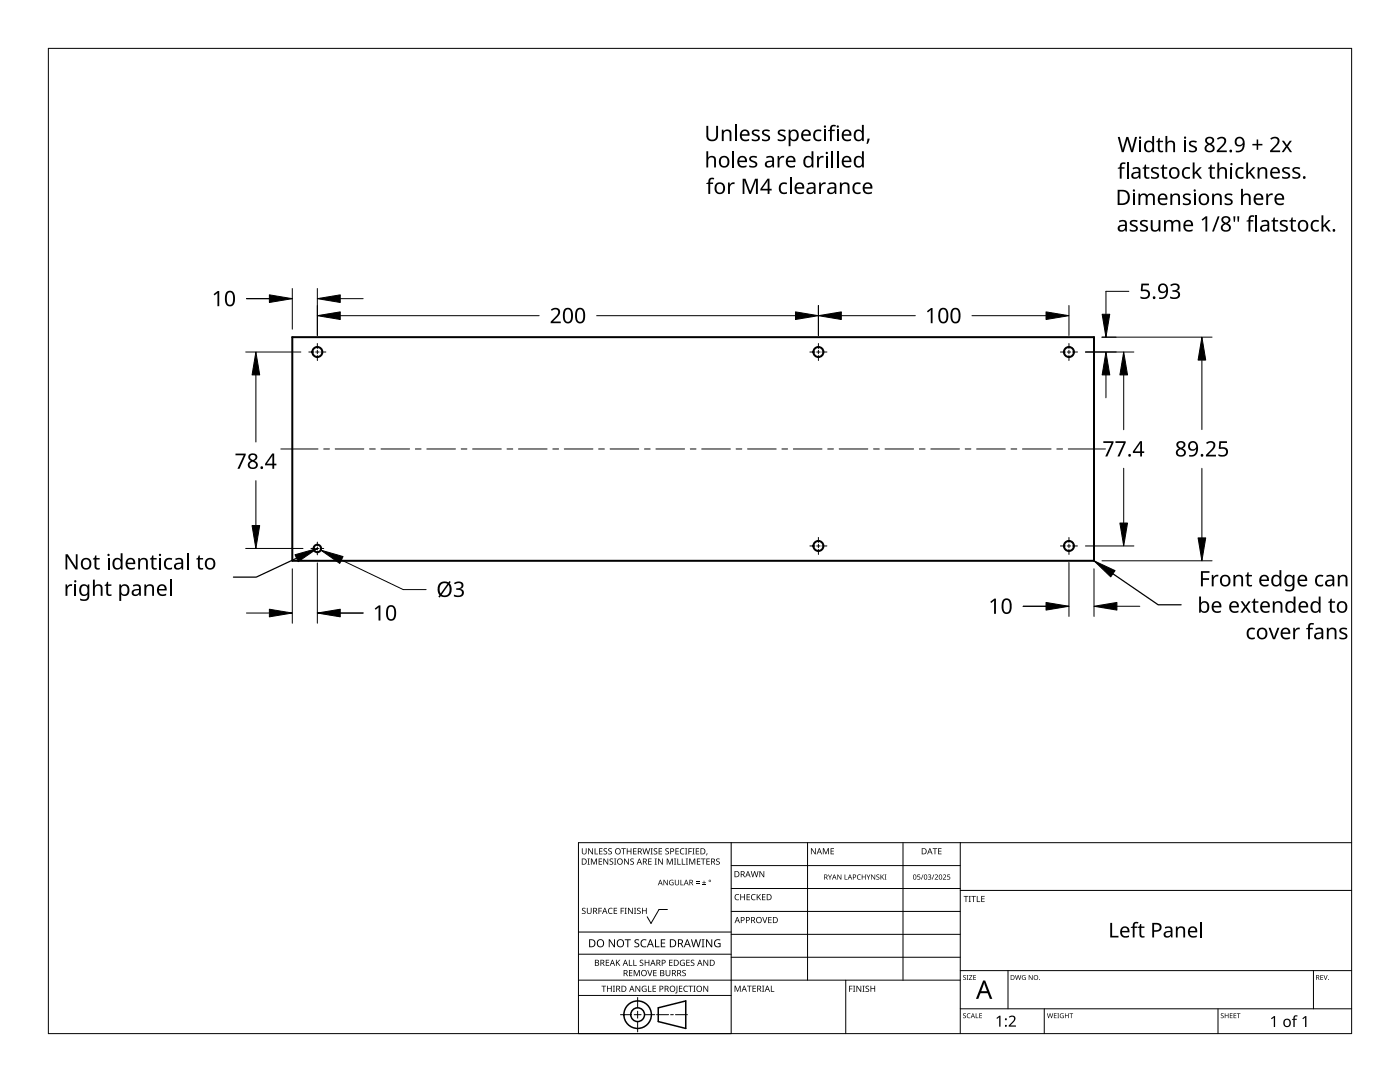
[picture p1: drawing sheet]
<svg xmlns="http://www.w3.org/2000/svg" width="279mm" height="216mm" viewBox="0 0 279 216" stroke-linecap="round" stroke-linejoin="round" font-family="sans-serif">
<g fill="none" stroke="#000" stroke-width=".4">
<path d="M58.3 67.3h160v44.6h-160z"/>
<circle cx="63.3" cy="70.2" r="1"/>
<circle cx="163.3" cy="70.2" r="1"/>
<circle cx="213.3" cy="70.2" r="1"/>
<circle cx="63.3" cy="109.4" r=".75"/>
<circle cx="163.3" cy="108.9" r="1"/>
<circle cx="213.3" cy="108.9" r="1"/>
</g>
<g fill="none" stroke="#000" stroke-width=".2">
<path d="M145.9 168.1v38.1h-30.5v-38.1h154.3M145.9 172.7h45.7M145.9 177.3h45.7M161.2 168.1v27.5M180.2 168.1v27.5M191.6 168.1v38.1M191.6 177.7h78.1M115.4 198.6h30.5M115.4 195.6h76.2M115.4 190.4h30.5M115.4 186h30.5M127.3 199v2.1"/>
<path d="M133.2 181.5h-1.7l-1.6 2.8-.7-1.4M145.9 181.9h45.7M145.9 186.4h45.7M145.9 191h45.7M168.8 195.6v10.6M191.6 193.7h78.1M201.2 193.7v7.6M262.1 193.7v7.6M123.8 202.5h2.1M126.6 202.5h1.3M127.3 201.8v1.4M127.3 203.8v2.1"/>
<path d="M128.6 202.5h2.1M131 202.5h2.4M133.8 202.5h.6M134.8 202.5h2.4M191.6 201.3h78.1M208.4 201.3v4.9M243.1 201.3v4.9"/>
</g>
<g fill="#000">
<path d="M116.1 169.3h.2v.8a.32 .32 0 0 0 .3 .3 .32 .32 0 0 0 .3-.3v-.8h.2v.8a.47 .47 0 0 1-.5 .4 .47 .47 0 0 1-.5-.5zM117.3 171.3h.4l-.1 .1v1l.1 .1h-.4l.1-.1v-1zM117.4 169.3h.2l.6 1v-1h.1v1.2h-.1l-.7-1v1h-.1zM117.9 171.3h.3l.3 1 .4-1h.2v1.2h-.1v-1l-.4 1h-.1l-.4-1v1h-.2zM118.7 169.3h.1v1h.6v.2h-.7zM119.5 171.3h.7v.1h-.6v.4h.5v.2h-.5v.4h.6v.1h-.7zM119.6 169.3h.6v.1h-.5v.4h.5v.1h-.5v.4h.5v.2h-.6zM120.5 169.4l.4-.1h.3l-.1 .1a.25 .25 0 0 0-.4-.1 .25 .25 0 0 0 0 .4 .4 .4 0 0 1 .5 .3 .4 .4 0 0 1-.3 .5 .4 .4 0 0 1-.5-.2h.2a.27 .27 0 0 0 .4-.1 .27 .27 0 0 0-.3-.3l-.2-.2zM120.4 171.3h.2l.6 1v-1h.2v1.2h-.2l-.6-1v1h-.2zM121.4 169.4l.5-.1h.2v.1a.25 .25 0 0 0-.4-.1 .25 .25 0 0 0 0 .4 .4 .4 0 0 1 .4 .3 .4 .4 0 0 1-.2 .5 .4 .4 0 0 1-.5-.2h.1a.27 .27 0 0 0 .5-.1 .27 .27 0 0 0-.4-.3l-.2-.2zM121.7 171.4l.4-.1 .3 .1-.1 .1a.25 .25 0 0 0-.4-.1 .25 .25 0 0 0 0 .4 .4 .4 0 0 1 .5 .3 .4 .4 0 0 1-.3 .5 .4 .4 0 0 1-.5-.3l.2 .1a.27 .27 0 0 0 .4-.2 .27 .27 0 0 0-.3-.3l-.2-.2zM122.5 171.3h.5l-.2 .1v1l.2 .1h-.5l.2-.1v-1z"/>
<path d="M124 169.3h.9v.1h-.4v1.1h-.1v-1.1h-.4zM124.6 171.3h.1l.7 1v-1h.1v1.2h-.2l-.6-1v1h-.1zM125.1 169.3h.1v.5h.7v-.5h.1v1.2h-.1v-.6h-.7v.6h-.1zM125.8 171.4l.5-.1 .2 .1v.1a.25 .25 0 0 0-.4-.1 .25 .25 0 0 0 0 .4 .4 .4 0 0 1 .4 .3 .4 .4 0 0 1-.2 .5 .4 .4 0 0 1-.5-.3l.1 .1a.27 .27 0 0 0 .5-.2 .27 .27 0 0 0-.4-.3l-.2-.2zM126.4 169.3h.6v.1h-.5v.4h.5v.1h-.5v.4h.5v.2h-.6zM128.2 169.3h.2l.2 1 .3-1h.2l.2 1 .3-1h.1l-.3 1.2h-.1l-.3-1.1-.3 1.1h-.2zM129.4 171.3h.6v.1h-.5v.4h.5v.2h-.5v.4h.5v.1h-.6zM129.8 169.3h.5l-.2 .1v1l.2 .1h-.5l.2-.1v-1zM130.7 171.3h.4l-.1 .1v1l.1 .1h-.4l.1-.1v-1zM130.5 169.4l.4-.1h.3l-.1 .1a.25 .25 0 0 0-.4-.1 .25 .25 0 0 0 0 .4 .4 .4 0 0 1 .5 .3 .4 .4 0 0 1-.3 .5 .4 .4 0 0 1-.5-.2h.2a.27 .27 0 0 0 .4-.1 .27 .27 0 0 0-.3-.3l-.2-.2zM131.4 169.3h.7v.1h-.5v.4h.5v.1h-.5v.4h.5v.2h-.7zM131.3 171.3h.2l.7 1-.1-1h.2v1.2h-.2l-.6-1v1h-.2z"/>
<path d="M132.4 175.6h.2l.6 .9v-.9h.1v1h-.2l-.6-.9v.9h-.1zM132.8 169.4l.4-.1h.3l-.1 .1a.25 .25 0 0 0-.3-.1 .25 .25 0 0 0 0 .4 .4 .4 0 0 1 .4 .3 .4 .4 0 0 1-.3 .5 .4 .4 0 0 1-.4-.2h.1a.27 .27 0 0 0 .5-.1 .27 .27 0 0 0-.4-.3l-.2-.2zM133.1 171.3h.2l.4 1 .4-1h.2v1.2h-.2v-1l-.4 1h-.1l-.4-1v1h-.1zM133.7 175.7l.5-.2 .2 .1v.1a.45 .45 0 0 0-.7 .4 .45 .45 0 0 0 .6 .4v-.3h-.2v-.1h.3v.5a.6 .6 0 0 1-.8-.1 .6 .6 0 0 1 .1-.8zM134.5 171.3h.4l-.1 .1v1l.1 .1h-.4l.2-.1v-1zM135.2 171.3h.1v1.1h.6v.1h-.7zM134.8 169.3h.7v.1h-.6v.4h.5v.1h-.5v.4h.6v.2h-.7zM134.7 175.6h.1v.7a.28 .28 0 0 0 .3 .2 .28 .28 0 0 0 .3-.2v-.7h.1v.7a.42 .42 0 0 1-.4 .4 .42 .42 0 0 1-.4-.4zM135.8 175.6h.1v.9h.5v.1h-.6zM136.1 171.3h.1v1.1h.6v.1h-.7zM135.8 169.4l.5-.2 .3 .1-.1 .1a.49 .49 0 0 0-.7 .5 .49 .49 0 0 0 .8 .4 .52 .52 0 0 1-.7 .1 .52 .52 0 0 1-.2-.6zM136.7 169.3h.5l-.2 .1v1l.2 .1h-.5l.2-.1v-1z"/>
<path d="M136.9 171.3h.4l-.1 .1v1l.1 .1h-.4l.1-.1v-1zM137.4 169.3h.7v.1h-.6v.4h.5v.2h-.5v.5h-.1zM137.5 171.3h.3l.3 1 .4-1h.3v1.2h-.2v-1l-.4 1h-.1l-.4-1v1h-.2zM138.2 169.3h.4l-.1 .1v1l.1 .1h-.4l.1-.1v-1zM138.9 176.2h.7v.1h-.7zM138.9 175.9h.7v.1h-.7zM138.9 169.3h.6v.1h-.5v.4h.5v.1h-.5v.4h.5v.2h-.6zM139.1 171.3h.7v.1h-.6v.4h.5v.2h-.5v.4h.6v.1h-.7zM140.1 176.5h.8v.1h-.8zM139.9 171.3h.9v.1h-.4v1.1h-.1v-1.1h-.4zM140.4 175.7h.2v.3h.3v.2h-.3v.3h-.2v-.3h-.3v-.2h.3zM141 170.3h.2l-.3 .4z"/>
<path d="M141 171.3h.7v.1h-.6v.4h.5v.2h-.5v.4h.6v.1h-.7zM143 171.4l.4-.1 .2 .1v.1a.25 .25 0 0 0-.4-.1 .25 .25 0 0 0 0 .4 .4 .4 0 0 1 .5 .3 .4 .4 0 0 1-.3 .5 .4 .4 0 0 1-.5-.3l.2 .1a.27 .27 0 0 0 .4-.2 .27 .27 0 0 0-.3-.3l-.3-.2zM146.8 178.6l.4-.2 .3 .1v.1a.49 .49 0 0 0-.7 .4 .49 .49 0 0 0 .7 .5 .52 .52 0 0 1-.7 0 .52 .52 0 0 1-.2-.6zM147.7 178.4h.2v.5h.6v-.5h.2v1.2h-.2v-.5h-.6v.5h-.2zM149 178.4h.7v.1h-.5v.4h.4v.2h-.4v.4h.5v.1h-.7zM150 178.6l.5-.2 .3 .1-.1 .1a.49 .49 0 0 0-.7 .4 .49 .49 0 0 0 .8 .5 .52 .52 0 0 1-.7 0 .52 .52 0 0 1-.2-.6zM149.8 173.8h.2l.2 1.1 .3-1.1h.2l.3 1.1 .2-1.1h.2l-.3 1.2h-.2l-.3-1-.3 1h-.1zM151 178.4h.2v.6l.5-.6h.2l-.5 .5 .5 .7h-.2l-.4-.6-.1 .6h-.2zM151.6 173.8h.1l.7 1v-1h.1v1.2h-.2l-.6-1v1h-.1zM152.1 178.4h.7v.1h-.6v.4h.5v.2h-.5v.4h.6v.1h-.7zM161.8 169.3h.2l.7 1v-1h.1v1.2h-.2l-.6-1v1h-.2zM164.2 169.3h.2l.4 .9 .4-.9h.2v1.2h-.1v-1.1l-.4 1.1h-.1l-.4-1.1v1.1h-.2z"/>
<path d="M165.2 174.5h.2l.2 .5 .3-.5h.1l-.3 .6v.4h-.1v-.4zM165.8 169.3h.6v.1h-.5v.4h.5v.1h-.5v.4h.5v.2h-.6zM167.1 174.5h.1l.6 .8v-.8h.1v1h-.1l-.6-.8v.8h-.1zM168.6 174.5h.1v.9h.4v.1h-.5zM171.2 174.6l.4-.1h.2v.2a.41 .41 0 0 0-.6 .3 .41 .41 0 0 0 .6 .4 .48 .48 0 0 1-.7-.1 .48 .48 0 0 1 .1-.7zM172 174.5h.1v.4h.5v-.4h.2v1h-.2v-.5h-.5v.5h-.1zM172.9 174.5h.1l.3 .5 .3-.5h.1l-.3 .6v.4h-.2v-.4zM173.9 174.5h.1l.5 .8v-.8h.2v1h-.2l-.5-.8v.8h-.1zM174.9 174.6l.4-.1h.2v.1a.24 .24 0 0 0-.4 0 .24 .24 0 0 0-.1 .3 .24 .24 0 0 0 .3 .1 .33 .33 0 0 1 .1 .5 .33 .33 0 0 1-.5 0v-.1a.26 .26 0 0 0 .4 0 .26 .26 0 0 0 .1-.3 .26 .26 0 0 0-.4-.1zM175.7 174.5h.2v.5l.6-.5-.5 .4 .5 .6h-.2l-.3-.5-.1 .5h-.2zM176.5 174.5h.4l-.1 .1v.8l.1 .1h-.4l.1-.1v-.8zM183.1 174.5h.5v.1h-.4v.3a.34 .34 0 0 1 .5 .2 .34 .34 0 0 1-.2 .4 .34 .34 0 0 1-.5-.1 .27 .27 0 0 0 .4 .1 .27 .27 0 0 0 .1-.4 .27 .27 0 0 0-.4-.1z"/>
<path d="M184.2 174.5h.1l-.4 1h-.1zM185.2 174.6a.32 .32 0 0 1 .5-.1 .32 .32 0 0 1 0 .5h-.1a.32 .32 0 0 1 .2 .4 .32 .32 0 0 1-.5 .1l-.1-.1a.26 .26 0 0 0 .4 .1 .26 .26 0 0 0 0-.4l-.3-.2a.23 .23 0 0 0 .4 0 .23 .23 0 0 0-.1-.4 .23 .23 0 0 0-.3 .2zM186.3 174.5h.2l-.4 1h-.1zM186.1 169.3h.9v.1h-.3v1.1h-.2v-1.1h-.4zM186.5 174.6a.37 .37 0 0 1 .6 0 .37 .37 0 0 1-.2 .6l-.2 .2h.5v.1h-.7l.3-.4a.27 .27 0 0 0 .3-.3 .27 .27 0 0 0-.4-.2zM187.2 169.3h.7v.1h-.5v.4h.5v.1h-.5v.4h.5v.2h-.7zM188.2 174.6a.37 .37 0 0 1 .6 0 .37 .37 0 0 1-.3 .6l-.2 .2h.5v.1h-.6l.2-.4a.27 .27 0 0 0 .3-.3 .27 .27 0 0 0-.4-.2zM189.1 174.5h.5v.1h-.4v.3a.34 .34 0 0 1 .4 .2 .34 .34 0 0 1-.1 .4 .34 .34 0 0 1-.5-.1 .27 .27 0 0 0 .4 .1 .27 .27 0 0 0 .1-.4 .27 .27 0 0 0-.4-.1zM192.3 178.8h.9v.1h-.3v1.1h-.2v-1.1h-.4zM193.3 178.8h.5l-.2 .1v1l.2 .1h-.5l.2-.1v-1zM193.8 178.8h1v.1h-.4v1.1h-.2v-1.1h-.4zM194.9 178.8h.2v1.1h.5v.1h-.7z"/>
<path d="M195.8 178.8h.7v.1h-.5v.4h.5v.1h-.5v.5h.5v.1h-.7zM116.2 181.3l.4-.2 .3 .1-.1 .1a.25 .25 0 0 0-.4-.1 .25 .25 0 0 0 0 .4 .4 .4 0 0 1 .5 .3 .4 .4 0 0 1-.3 .5 .4 .4 0 0 1-.5-.2h.2a.27 .27 0 0 0 .4-.1 .27 .27 0 0 0-.3-.3l-.2-.2zM117.1 181.1h.2v.8a.32 .32 0 0 0 .3 .3 .32 .32 0 0 0 .3-.3v-.8h.2v.8a.47 .47 0 0 1-.5 .5 .47 .47 0 0 1-.5-.5zM119.4 181.1h.7v.2h-.5v.4h.5v.1h-.5v.6h-.2zM120 196.7h1v.1h-.4v1.1h-.2v-1.1h-.4zM120.9 191.5h.7v.1h-.6v.4h.5v.2h-.5v.4h.6v.1h-.7zM121.5 181.3l.4-.2 .4 .1-.1 .1a.49 .49 0 0 0-.7 .5 .49 .49 0 0 0 .7 .4 .52 .52 0 0 1-.6 .1 .52 .52 0 0 1-.3-.6zM121.1 196.7h.2v.5h.6v-.5h.2v1.2h-.2v-.6h-.6v.6h-.2zM121.5 187.4h.2l.9 1.3v-1.3h.1v1.6h-.2l-.8-1.3v1.3h-.2zM122.3 196.7h.4l-.1 .1v1l.1 .1h-.4l.2-.1v-1zM122.5 181.1h.7v.2h-.6v.4h.5v.1h-.5v.4h.6v.2h-.7zM122.9 191.5h.2v.6l.5-.6h.2l-.5 .5 .5 .7h-.2l-.4-.6-.1 .6h-.2z"/>
<path d="M123.9 181.1h.6v.2h-.5v.4h.5v.1h-.5v.6h-.1zM124.7 181.1h.4l-.2 .2v.9l.2 .2h-.4l.1-.2v-.9zM124.7 187.4h1.2v.2h-.5v1.4h-.2v-1.4h-.5zM125.5 191.5h.2v1.1h.5v.1h-.7zM125.5 193.6h.7v.1h-.5v.4h.5v.1h-.5v.4h.5v.2h-.7zM125.3 181.1h.2l.7 1.1-.1-1.1h.2v1.3h-.2l-.6-1v1h-.2zM126.4 191.5h.1v1.1h.6v.1h-.7zM126.5 181.1h.5l-.2 .2v.9l.2 .2h-.5l.2-.2v-.9zM126.5 193.6h.2l.4 1 .4-1h.2v1.2h-.2v-1.1l-.4 1.1h-.1l-.4-1.1v1.1h-.1zM126.7 187.6l.3-.2 .6 .1-.2 .1a.33 .33 0 0 0-.6 .2 .33 .33 0 0 0 .4 .4 .47 .47 0 0 1 .4 .6 .47 .47 0 0 1-.7 .2h-.3v-.2h.2a.35 .35 0 0 0 .6-.2 .35 .35 0 0 0-.5-.4l-.3-.2zM126.8 196.7h.2l.6 1v-1h.2v1.2h-.2l-.7-1 .1 1h-.2zM127.2 181.3l.4-.2 .3 .1-.1 .1a.25 .25 0 0 0-.4-.1 .25 .25 0 0 0 0 .4 .4 .4 0 0 1 .5 .3 .4 .4 0 0 1-.3 .5 .4 .4 0 0 1-.5-.2h.2a.27 .27 0 0 0 .4-.1 .27 .27 0 0 0-.3-.3l-.2-.2z"/>
<path d="M127.7 191.6l.4-.1 .3 .1-.1 .1a.25 .25 0 0 0-.3-.1 .25 .25 0 0 0 0 .4 .4 .4 0 0 1 .4 .3 .4 .4 0 0 1-.3 .5 .4 .4 0 0 1-.4-.3l.1 .1a.27 .27 0 0 0 .5-.2 .27 .27 0 0 0-.4-.3l-.2-.2zM128 187.6l.6-.2 .4 .1-.1 .2a.63 .63 0 0 0-.9 .5 .63 .63 0 0 0 1 .6v.2a.83 .83 0 0 1-1.1-.3 .83 .83 0 0 1 .1-1.1zM128.2 196.8l.6-.1 .2 .1v.1a.5 .5 0 0 0-.8 .4 .5 .5 0 0 0 .7 .5v-.4h-.3v-.1h.4v.6a.66 .66 0 0 1-.8-.2 .66 .66 0 0 1 0-.9zM128.1 181.1h.2v.6h.6v-.6h.2v1.3h-.2v-.6h-.6v.6h-.2zM129.2 193.6h.1l.4 1 .3-1h.2l-.4 1.2h-.2zM129.3 196.7h.2v1.1h.5v.1h-.7zM128.7 191.5h.1v.5h.6v-.5h.2v1.2h-.2v-.5h-.6v.5h-.1zM130.7 187.4h.2v1.4h.7v.2h-.9zM130.2 196.7h.7v.1h-.5v.4h.5v.1h-.5v.5h.5v.1h-.7zM130.4 193.6h.6v.1h-.5v.4h.5v.1h-.5v.4h.5v.2h-.6zM131.9 187.4h.9v.2h-.7v.5h.6v.2h-.6v.5h.7v.2h-.9zM132.8 193.6h.2v.7a.32 .32 0 0 0 .3 .4 .32 .32 0 0 0 .3-.4v-.7h.2v.7a.47 .47 0 0 1-.5 .5 .47 .47 0 0 1-.5-.5z"/>
<path d="M133.5 191.5h.7v.1h-.5v.4h.5v.2h-.5v.4h.5v.1h-.7zM135 196.7h.2v1.3l-.1 .2h-.3l-.1-.1 .3-.2zM135.5 196.7h.7v.1h-.5v.4h.4v.1h-.4v.5h.5v.1h-.7zM135.8 191.7l.5-.2 .4 .1-.1 .1a.5 .5 0 0 0-.8 .4 .5 .5 0 0 0 .7 .5v-.4h-.2v-.1h.4v.6a.66 .66 0 0 1-.9-.1 .66 .66 0 0 1 0-.9zM136.2 193.7l.4-.2 .3 .1-.1 .1a.25 .25 0 0 0-.4-.1 .25 .25 0 0 0 0 .4 .4 .4 0 0 1 .5 .3 .4 .4 0 0 1-.3 .5 .4 .4 0 0 1-.5-.2h.2a.27 .27 0 0 0 .5-.1 .27 .27 0 0 0-.4-.3l-.2-.2zM136.5 196.8l.5-.1 .3 .1-.1 .1a.49 .49 0 0 0-.7 .4 .49 .49 0 0 0 .8 .4 .52 .52 0 0 1-.7 .1 .52 .52 0 0 1-.2-.6zM137 191.5h.6v.1h-.5v.4h.5v.2h-.5v.4h.5v.1h-.6zM137.4 196.7h.9v.1h-.4v1.1h-.1v-1.1h-.4zM137.9 191.6l.4-.1 .3 .1-.1 .1a.25 .25 0 0 0-.4-.1 .25 .25 0 0 0 0 .4 .4 .4 0 0 1 .5 .3 .4 .4 0 0 1-.3 .5 .4 .4 0 0 1-.5-.3l.2 .1a.27 .27 0 0 0 .4-.2 .27 .27 0 0 0-.3-.3l-.2-.2zM138.4 196.7h.4l-.1 .1v1l.1 .1h-.4l.1-.1v-1zM137.9 187.4h.2l.3 1.4 .4-1.4h.2l.4 1.4 .3-1.4h.2l-.4 1.6h-.2l-.4-1.3-.4 1.3h-.2zM140 187.4h.6l-.2 .2v1.3l.2 .1h-.6l.2-.1v-1.3z"/>
<path d="M140.4 196.7h.1l.7 1v-1h.1v1.2h-.1l-.7-1v1h-.1zM140.4 191.5h.2l.6 1v-1h.1v1.2h-.1l-.7-1v1h-.1zM140.9 187.4h.2l.9 1.3v-1.3h.1v1.6h-.2l-.8-1.3v1.3h-.2zM142.7 187.6l.7-.2 .4 .1-.1 .2a.65 .65 0 0 0-1 .5 .65 .65 0 0 0 .9 .6v-.4h-.3v-.2h.5v.7a.86 .86 0 0 1-1.1-.1 .86 .86 0 0 1 0-1.2zM146.6 196.7h.2l.4 1 .4-1h.2v1.2h-.1v-1.1l-.4 1.1h-.2l-.4-1.1v1.1h-.1zM149.1 196.7h.9v.1h-.4v1.1h-.1v-1.1h-.4zM150.2 196.7h.7v.1h-.6v.4h.5v.1h-.5v.5h.6v.1h-.7zM152.1 183h.2l.3 1 .4-1h.1l-.4 1.2h-.1zM152.1 196.7h.4l-.1 .1v1l.1 .1h-.4l.1-.1v-1zM153.8 196.7h.2v1.1h.5v.1h-.7zM153.3 183h.7v.1h-.5v.4h.5v.1h-.5v.5h.5v.1h-.7zM169.5 196.7h.6v.1h-.5v.5h.5v.1h-.5v.5h-.1z"/>
<path d="M170.2 196.7h.5l-.2 .1v1l.2 .1h-.5l.2-.1v-1zM170.9 196.7h.2l.6 1v-1h.2v1.2h-.2l-.6-1v1h-.2zM172.1 196.7h.5l-.2 .1v1l.2 .1h-.5l.2-.1v-1zM172.8 196.8l.4-.1h.2v.2a.25 .25 0 0 0-.4-.1 .25 .25 0 0 0 0 .4 .4 .4 0 0 1 .5 .3 .4 .4 0 0 1-.3 .4 .4 .4 0 0 1-.5-.2l.2 .1a.27 .27 0 0 0 .4-.2 .27 .27 0 0 0-.3-.3l-.3-.2zM173.7 196.7h.2v.5h.6v-.5h.2v1.2h-.2v-.6h-.6v.6h-.2zM192.2 194.7l.4-.1h.2l-.1 .1a.24 .24 0 0 0-.3 0 .24 .24 0 0 0-.1 .3 .24 .24 0 0 0 .4 .1 .31 .31 0 0 1 0 .4 .31 .31 0 0 1-.5-.1 .24 .24 0 0 0 .3 .1 .24 .24 0 0 0 .1-.3l-.4-.3zM192.9 194.6h.4l-.1 .1v.7l.1 .1h-.4l.1-.1v-.7zM193.4 194.6h.6l-.5 .8h.6v.1h-.7l.5-.8h-.5zM194.2 194.6h.6v.1h-.4v.3h.4v.1h-.4v.3h.4v.1h-.6zM202.6 194.6h.1l.2 .8 .2-.8h.2l.2 .8 .2-.8h.1l-.2 .9h-.2l-.2-.8-.2 .8h-.2zM204 194.7l.4-.1h.3l-.1 .1a.4 .4 0 0 0-.6 .4 .4 .4 0 0 0 .6 .3v-.3l-.2-.1h.3v.5a.53 .53 0 0 1-.7-.1 .53 .53 0 0 1 0-.7zM205.3 194.6h.1l.6 .8v-.8h.1v.9h-.2l-.5-.8v.8h-.1z"/>
<path d="M221.6 184.1h.3v2.6h1.3v.4h-1.6zM226.2 184.1l.8-.1h.2l-.1 .3a.46 .46 0 0 0-.6 0 .46 .46 0 0 0-.1 .6h.6v.3h-.6v1.9h-.3v-1.9h-.4v-.2l.4-.1zM227.6 184.4h.2v.5h.6v.3h-.6v1.2l.2 .4h.4v.2a.67 .67 0 0 1-1-.6v-1.2h-.3v-.2l.3-.2zM234.7 184.9h.3v.3a.83 .83 0 0 1 .9-.3 .83 .83 0 0 1 .6 .7v1.5h-.3v-1.4a.59 .59 0 0 0-.8-.6 .59 .59 0 0 0-.4 .8v1.2h-.3zM263.5 194.6h.6v.1h-.5v.3h.4v.1h-.4v.3h.5v.1h-.6zM264.1 194.6h.2l.2 .8 .3-.8h.2l-.4 .9h-.1zM192.2 202.3l.4-.1h.2l-.1 .1a.24 .24 0 0 0-.3 0 .24 .24 0 0 0-.1 .3 .24 .24 0 0 0 .4 .1 .31 .31 0 0 1 0 .5 .31 .31 0 0 1-.5-.2 .24 .24 0 0 0 .3 .1 .24 .24 0 0 0 .1-.3l-.4-.2zM193.1 202.3l.3-.1h.3l-.1 .1a.39 .39 0 0 0-.5 .4 .39 .39 0 0 0 .5 .3 .46 .46 0 0 1-.6 0 .46 .46 0 0 1 .1-.7zM194.7 202.2h.1v.8h.5v.2h-.6zM195.4 202.2h.6v.1h-.4v.3h.4v.1h-.4v.4h.4v.1h-.6zM198.9 203.1l.5-.4h.3v2.2h-.3v-1.9l-.4 .3zM201.3 202.9a.76 .76 0 0 1 1.2 0 .76 .76 0 0 1-.3 1.1l-.6 .6h1.1v.3h-1.4v-.3l.8-.8a.52 .52 0 0 0 .2-.8 .52 .52 0 0 0-.8 .1z"/>
<path d="M209 202.2h.1l.2 .8 .2-.8h.1l.3 .8 .2-.8h.1l-.3 1h-.1l-.2-.9-.3 .9h-.1zM210.3 202.2h.6v.1h-.4v.3h.3v.1h-.3v.4h.4v.1h-.6zM211 202.2h.4l-.2 .1v.8l.2 .1h-.4l.1-.1v-.8zM211.6 202.3l.7-.1-.1 .1a.4 .4 0 0 0-.6 .4 .4 .4 0 0 0 .6 .3v-.2l-.2-.2h.3v.5a.53 .53 0 0 1-.7-.1 .53 .53 0 0 1 0-.7zM212.5 202.2h.2v.4h.5v-.4h.1v1h-.1v-.5h-.5v.5h-.2zM213.4 202.2h.8v.1h-.3v.9h-.2v-.9h-.3zM243.7 202.3l.3-.1h.2v.1a.24 .24 0 0 0-.3 0 .24 .24 0 0 0-.1 .3 .24 .24 0 0 0 .3 .1 .31 .31 0 0 1 0 .5 .31 .31 0 0 1-.5-.2 .24 .24 0 0 0 .4 .1 .24 .24 0 0 0 0-.3l-.3-.2zM244.4 202.2h.2v.4h.5v-.4h.1v1h-.1v-.5h-.5v.5h-.2zM245.4 202.2h.6v.1h-.4v.3h.4v.1h-.4v.4h.4v.1h-.6zM246.2 202.2h.5v.1h-.4v.3h.4v.1h-.4v.4h.4v.1h-.5zM246.8 202.2h.8v.1h-.3v.9h-.2v-.9h-.3zM253.7 203.2l.6-.5h.2v2.2h-.3v-1.9l-.4 .4z"/>
<path d="M258.2 202.7l.3-.1h.5l-.1 .3-.4-.1-.1 .2v.3h.4v.2h-.4v1.4h-.3v-1.4h-.3l.3-.2zM259.9 203.2l.6-.5h.2v2.2h-.2v-1.9l-.5 .4z"/>
<path d="M116.1 171.3h.4a.61 .61 0 0 1 .6 .6 .61 .61 0 0 1-.6 .6h-.4zM116.3 171.4v1h.1a.48 .48 0 0 0 .5-.5 .48 .48 0 0 0-.4-.5z"/>
<path d="M122.7 169.9a.61 .61 0 0 1 1.2 0 .61 .61 0 0 1-1.2 0zM122.9 169.9a.45 .45 0 0 0 .9 0 .45 .45 0 0 0-.9 0z"/>
<path d="M123.1 171.9a.61 .61 0 0 1 1.2 0 .61 .61 0 0 1-1.2 0zM123.3 171.9a.45 .45 0 0 0 .9 0 .45 .45 0 0 0-.9 0z"/>
<path d="M127.3 169.3h.3a.35 .35 0 0 1 .5 .2 .35 .35 0 0 1-.3 .4l.4 .6h-.2l-.3-.5h-.3v.5h-.1zM127.4 169.4v.4h.2a.23 .23 0 0 0 .3-.2 .23 .23 0 0 0-.3-.2z"/>
<path d="M127.5 171.3h.2l.4 1.2h-.1l-.2-.4h-.4l-.2 .4h-.1zM127.6 171.5l-.2 .5h.4z"/>
<path d="M128.3 171.3h.3a.35 .35 0 0 1 .5 .2 .35 .35 0 0 1-.3 .5l.4 .5h-.2l-.3-.5h-.2v.5h-.2zM128.5 171.4v.5h.1a.23 .23 0 0 0 .3-.2 .23 .23 0 0 0-.3-.3z"/>
<path d="M131.7 175.5h.1l.5 1.1h-.2l-.1-.3h-.4l-.2 .3h-.1zM131.8 175.7l-.2 .5h.3z"/>
<path d="M133.8 169.3h.3a.41 .41 0 0 1 .4 .5 .41 .41 0 0 1-.6 .2v.5h-.1zM133.9 169.4v.5a.29 .29 0 0 0 .5-.3 .29 .29 0 0 0-.5-.2z"/>
<path d="M136.9 175.5h.1l.4 1.1h-.1l-.1-.3h-.5l-.1 .3h-.1zM137 175.7l-.2 .5h.3z"/>
<path d="M137.6 175.6h.3a.31 .31 0 0 1 .4 .2 .31 .31 0 0 1-.2 .4l.3 .4h-.2l-.3-.4h-.2v.4h-.1zM137.7 175.7v.4h.2a.21 .21 0 0 0 .2-.2 .21 .21 0 0 0-.2-.2z"/>
<path d="M139.8 169.3h.4a.61 .61 0 0 1 .6 .6 .61 .61 0 0 1-.7 .6h-.3zM140 169.4v.9h.1a.48 .48 0 0 0 .5-.4 .48 .48 0 0 0-.4-.5z"/>
<path d="M141.4 175.8a.25 .25 0 0 1 .5 0 .25 .25 0 0 1-.5 0zM141.5 175.8a.15 .15 0 0 0 .3 0 .15 .15 0 0 0-.3 0z"/>
<path d="M141.9 171.3h.4a.35 .35 0 0 1 .4 .2 .35 .35 0 0 1-.2 .5l.3 .5h-.2l-.3-.5h-.2v.5h-.2zM142.1 171.4v.5h.2a.23 .23 0 0 0 .2-.2 .23 .23 0 0 0-.3-.3z"/>
<path d="M146.6 173.8h.4a.61 .61 0 0 1 .6 .6 .61 .61 0 0 1-.7 .6h-.3zM146.7 174v.9h.2a.48 .48 0 0 0 .5-.5 .48 .48 0 0 0-.5-.4z"/>
<path d="M147.8 173.8h.4a.35 .35 0 0 1 .4 .3 .35 .35 0 0 1-.2 .4l.3 .5h-.2l-.3-.5h-.2v.5h-.2zM148 174v.4h.2a.23 .23 0 0 0 .3-.2 .23 .23 0 0 0-.3-.2z"/>
<path d="M149.2 173.8h.1l.5 1.2h-.1l-.2-.3h-.5l-.1 .3h-.2zM149.3 174l-.2 .5h.4z"/>
<path d="M153 178.4h.4a.61 .61 0 0 1 .6 .6 .61 .61 0 0 1-.6 .6h-.4zM153.2 178.5v1h.1a.48 .48 0 0 0 .5-.5 .48 .48 0 0 0-.4-.5z"/>
<path d="M163.4 169.2h.2l.5 1.3h-.2l-.2-.4h-.4l-.2 .4h-.1zM163.5 169.4l-.2 .6h.4z"/>
<path d="M164.5 174.5h.3a.29 .29 0 0 1 .3 .2 .29 .29 0 0 1-.2 .4l.3 .4h-.1l-.3-.4h-.2v.4h-.1zM164.6 174.6v.4h.2a.2 .2 0 0 0 .2-.2 .2 .2 0 0 0-.2-.2z"/>
<path d="M166.4 174.5h.2l.4 1h-.2l-.1-.3h-.4l-.1 .3h-.2zM166.5 174.6l-.2 .5h.4z"/>
<path d="M169.6 174.5h.1l.4 1h-.2l-.1-.3h-.4l-.1 .3h-.1zM169.6 174.6l-.1 .5h.3z"/>
<path d="M170.2 174.5h.3a.34 .34 0 0 1 .4 .4 .34 .34 0 0 1-.6 .2v.4h-.1zM170.3 174.6v.4a.25 .25 0 0 0 .4-.2 .25 .25 0 0 0-.4-.2z"/>
<path d="M182.3 174.6h.4l.2 .5a.38 .38 0 0 1-.5 .4 .38 .38 0 0 1-.2-.6zM182.4 174.6v.1a.39 .39 0 0 0-.1 .4 .39 .39 0 0 0 .4 .3 .4 .4 0 0 0 .1-.5 .4 .4 0 0 0-.4-.3z"/>
<path d="M184 169.3h.3a.61 .61 0 0 1 .6 .6 .61 .61 0 0 1-.6 .6h-.3zM184.1 169.4v.9h.2a.48 .48 0 0 0 .5-.4 .48 .48 0 0 0-.5-.5z"/>
<path d="M184.5 174.6h.4l.1 .5a.38 .38 0 0 1-.4 .4 .38 .38 0 0 1-.2-.6zM184.6 174.6l-.1 .1a.39 .39 0 0 0 0 .4 .39 .39 0 0 0 .3 .3 .4 .4 0 0 0 .2-.5 .4 .4 0 0 0-.4-.3z"/>
<path d="M185.5 169.2h.1l.5 1.3h-.1l-.2-.4h-.5l-.1 .4h-.2zM185.6 169.4l-.2 .6h.4z"/>
<path d="M187.5 174.6h.4l.1 .5a.38 .38 0 0 1-.4 .4 .38 .38 0 0 1-.2-.6zM187.6 174.6l-.1 .1a.39 .39 0 0 0-.1 .4 .39 .39 0 0 0 .4 .3 .4 .4 0 0 0 .2-.5 .4 .4 0 0 0-.4-.3z"/>
<path d="M118.4 181.1h.3a.35 .35 0 0 1 .4 .3 .35 .35 0 0 1-.2 .4l.3 .6h-.1l-.3-.5h-.3v.5h-.1zM118.5 181.3v.4h.2a.23 .23 0 0 0 .3-.2 .23 .23 0 0 0-.3-.2z"/>
<path d="M118.7 191.5h.4a.31 .31 0 0 1 .4 .2 .31 .31 0 0 1-.2 .4 .33 .33 0 0 1 .3 .4 .33 .33 0 0 1-.4 .2h-.5zM118.9 192.2v.4h.2a.23 .23 0 0 0 .3-.2 .23 .23 0 0 0-.3-.2zM118.9 191.6v.4h.2a.21 .21 0 0 0 .3-.2 .21 .21 0 0 0-.3-.2z"/>
<path d="M117.6 187.4h.5a.79 .79 0 0 1 .7 .8 .79 .79 0 0 1-.8 .8h-.4zM117.8 187.6v1.2h.2a.62 .62 0 0 0 .6-.6 .62 .62 0 0 0-.6-.6z"/>
<path d="M119.8 191.5h.4a.35 .35 0 0 1 .4 .3 .35 .35 0 0 1-.2 .4l.3 .5h-.2l-.3-.5h-.2v.5h-.2zM120 191.6v.5h.2a.23 .23 0 0 0 .3-.2 .23 .23 0 0 0-.3-.3z"/>
<path d="M119.3 187.6a.77 .77 0 0 1 1.1 .1 .77 .77 0 0 1-.2 1.1 .77 .77 0 0 1-1-.2l-.1-.6zM119.5 187.7a.63 .63 0 0 0-.2 .8 .63 .63 0 0 0 .8 .3 .63 .63 0 0 0 .2-.9 .63 .63 0 0 0-.8-.2z"/>
<path d="M120.6 181.1h.2l.4 1.3h-.1l-.2-.4h-.4l-.2 .4h-.1zM120.7 181.3l-.2 .6h.4z"/>
<path d="M122.1 191.5h.2l.5 1.2h-.2l-.1-.3h-.5l-.2 .3h-.1zM122.2 191.7l-.2 .5h.4z"/>
<path d="M123 196.7h.3a.35 .35 0 0 1 .4 .2 .35 .35 0 0 1-.2 .5l.3 .5h-.1l-.3-.5h-.3v.5h-.1zM123.1 196.8v.5h.2a.23 .23 0 0 0 .3-.3 .23 .23 0 0 0-.3-.2z"/>
<path d="M123.3 187.6a.77 .77 0 0 1 1.1 .1 .77 .77 0 0 1-.2 1.1 .77 .77 0 0 1-1.1-.2v-.6zM123.5 187.7a.63 .63 0 0 0-.2 .8 .63 .63 0 0 0 .8 .3 .63 .63 0 0 0 .2-.9 .63 .63 0 0 0-.8-.2z"/>
<path d="M124.5 193.6h.3a.35 .35 0 0 1 .4 .2 .35 .35 0 0 1-.2 .4l.3 .6h-.1l-.3-.5h-.3v.5h-.1zM124.6 193.7v.4h.2a.23 .23 0 0 0 .3-.2 .23 .23 0 0 0-.3-.2z"/>
<path d="M124 196.7h.4a.61 .61 0 0 1 .6 .6 .61 .61 0 0 1-.6 .6h-.4zM124.2 196.8v1h.2a.48 .48 0 0 0 .5-.5 .48 .48 0 0 0-.5-.5z"/>
<path d="M124.7 191.5h.2l.4 1.2h-.1l-.2-.3h-.4l-.2 .3h-.1zM124.8 191.7l-.2 .5h.4z"/>
<path d="M126 196.7h.2l.4 1.2h-.1l-.2-.4h-.4l-.2 .4h-.1zM126.1 196.8l-.2 .6h.4z"/>
<path d="M127.9 194.2a.61 .61 0 0 1 1.2 0 .61 .61 0 0 1-1.2 0zM128.1 194.2a.45 .45 0 0 0 .9 0 .45 .45 0 0 0-.9 0z"/>
<path d="M129.7 187.4h.2l.6 1.6h-.2l-.2-.5h-.6l-.2 .5h-.2zM129.8 187.6l-.3 .7h.5z"/>
<path d="M130.2 191.5h.2l.4 1.2h-.1l-.2-.3h-.4l-.2 .3h-.1zM130.3 191.7l-.2 .5h.4z"/>
<path d="M131 191.5h.3a.35 .35 0 0 1 .5 .3 .35 .35 0 0 1-.3 .4l.4 .5h-.2l-.3-.5h-.2v.5h-.2zM131.2 191.6v.5h.1a.23 .23 0 0 0 .3-.2 .23 .23 0 0 0-.3-.3z"/>
<path d="M131.8 193.6h.3a.31 .31 0 0 1 .4 .1 .31 .31 0 0 1-.2 .4 .33 .33 0 0 1 .3 .4 .33 .33 0 0 1-.4 .3h-.4zM131.9 194.2v.4h.3a.23 .23 0 0 0 .2-.2 .23 .23 0 0 0-.3-.2zM131.9 193.7v.4h.2a.21 .21 0 0 0 .3-.2 .21 .21 0 0 0-.3-.2z"/>
<path d="M131.6 196.7h.3a.41 .41 0 0 1 .5 .5 .41 .41 0 0 1-.6 .2v.5h-.2zM131.8 196.8v.5a.29 .29 0 0 0 .4-.2 .29 .29 0 0 0-.4-.3z"/>
<path d="M132.6 196.7h.4a.35 .35 0 0 1 .4 .2 .35 .35 0 0 1-.2 .5l.3 .5h-.2l-.3-.5h-.2v.5h-.2zM132.8 196.8v.5h.2a.23 .23 0 0 0 .3-.3 .23 .23 0 0 0-.3-.2z"/>
<path d="M132.1 191.5h.3a.41 .41 0 0 1 .4 .5 .41 .41 0 0 1-.6 .3v.4h-.1zM132.2 191.6v.5a.29 .29 0 0 0 .5-.2 .29 .29 0 0 0-.5-.3z"/>
<path d="M134.1 193.6h.3a.35 .35 0 0 1 .5 .2 .35 .35 0 0 1-.3 .4l.4 .6h-.2l-.3-.5h-.2v.5h-.2zM134.3 193.7v.4h.1a.23 .23 0 0 0 .3-.2 .23 .23 0 0 0-.3-.2z"/>
<path d="M133.6 197.3a.61 .61 0 0 1 1.2 0 .61 .61 0 0 1-1.2 0zM133.8 197.3a.45 .45 0 0 0 .9 0 .45 .45 0 0 0-.9 0z"/>
<path d="M133.7 187.4h.5a.79 .79 0 0 1 .7 .8 .79 .79 0 0 1-.8 .8h-.4zM133.9 187.6v1.2h.2a.62 .62 0 0 0 .6-.6 .62 .62 0 0 0-.6-.6z"/>
<path d="M135.2 193.6h.3a.35 .35 0 0 1 .4 .2 .35 .35 0 0 1-.2 .4l.3 .6h-.2l-.2-.5h-.3v.5h-.1zM135.3 193.7v.4h.2a.23 .23 0 0 0 .3-.2 .23 .23 0 0 0-.3-.2z"/>
<path d="M134.5 191.5h.4a.61 .61 0 0 1 .6 .6 .61 .61 0 0 1-.7 .6h-.3zM134.6 191.6v1h.2a.48 .48 0 0 0 .5-.5 .48 .48 0 0 0-.5-.5z"/>
<path d="M135.3 187.4h.4a.45 .45 0 0 1 .6 .3 .45 .45 0 0 1-.3 .6l.4 .7h-.2l-.4-.6h-.3v.6h-.2zM135.5 187.6v.6h.2a.3 .3 0 0 0 .4-.3 .3 .3 0 0 0-.4-.3z"/>
<path d="M137.1 187.4h.2l.6 1.6h-.2l-.2-.5h-.7l-.1 .5h-.2zM137.2 187.6l-.3 .7h.5z"/>
<path d="M139.6 191.5h.1l.5 1.2h-.2l-.1-.3h-.5l-.1 .3h-.2zM139.7 191.7l-.2 .5h.4z"/>
<path d="M138.9 197.3a.61 .61 0 0 1 1.2 0 .61 .61 0 0 1-1.2 0zM139.1 197.3a.45 .45 0 0 0 .9 0 .45 .45 0 0 0-.9 0z"/>
<path d="M141.7 191.5h.3a.61 .61 0 0 1 .6 .6 .61 .61 0 0 1-.6 .6h-.3zM141.8 191.6v1h.2a.48 .48 0 0 0 .5-.5 .48 .48 0 0 0-.5-.5z"/>
<path d="M147.1 183h.1l.5 1.2h-.2l-.1-.4h-.5l-.2 .4h-.1zM147.1 183.1l-.2 .6h.4z"/>
<path d="M147.8 183h.4a.41 .41 0 0 1 .4 .5 .41 .41 0 0 1-.6 .2v.5h-.2zM148 183.1v.5a.29 .29 0 0 0 .5-.2 .29 .29 0 0 0-.5-.3z"/>
<path d="M148.5 196.7h.1l.5 1.2h-.2l-.1-.4h-.5l-.2 .4h-.1zM148.5 196.8l-.2 .6h.4z"/>
<path d="M148.9 183h.3a.41 .41 0 0 1 .4 .5 .41 .41 0 0 1-.6 .2v.5h-.1zM149 183.1v.5a.29 .29 0 0 0 .5-.2 .29 .29 0 0 0-.5-.3z"/>
<path d="M149.9 183h.3a.35 .35 0 0 1 .5 .2 .35 .35 0 0 1-.3 .5l.4 .5h-.2l-.3-.5h-.2v.5h-.2zM150.1 183.1v.5h.1a.23 .23 0 0 0 .3-.3 .23 .23 0 0 0-.3-.2z"/>
<path d="M151.1 196.7h.4a.35 .35 0 0 1 .4 .2 .35 .35 0 0 1-.2 .5l.3 .5h-.2l-.3-.5h-.2v.5h-.2zM151.3 196.8v.5h.2a.23 .23 0 0 0 .2-.3 .23 .23 0 0 0-.2-.2z"/>
<path d="M150.8 183.6a.61 .61 0 0 1 1.2 0 .61 .61 0 0 1-1.2 0zM151.1 183.6a.45 .45 0 0 0 .9 0 .45 .45 0 0 0-.9 0z"/>
<path d="M153.1 196.7h.1l.5 1.2h-.2l-.1-.4h-.5l-.2 .4h-.1zM153.1 196.8l-.2 .6h.4z"/>
<path d="M154.3 183h.3a.61 .61 0 0 1 .6 .6 .61 .61 0 0 1-.6 .6h-.3zM154.4 183.1v1h.2a.48 .48 0 0 0 .5-.5 .48 .48 0 0 0-.5-.5z"/>
<path d="M196.2 195.7h.4l1.4 3.6h-.4l-.5-1.1h-1.4l-.5 1.1h-.4zM196.4 196.1l-.6 1.7h1.2z"/>
<path d="M201.7 194.6h.3a.49 .49 0 0 1 .5 .5 .49 .49 0 0 1-.5 .4h-.3zM201.8 194.7v.7h.4l.1-.2v-.3z"/>
<path d="M206.2 195.1a.5 .5 0 0 1 1 0 .5 .5 0 0 1-1 0zM206.4 195.1a.36 .36 0 0 0 .7 0 .36 .36 0 0 0-.7 0z"/>
<path d="M223.8 185.1a.94 .94 0 0 1 1.2-.2 .94 .94 0 0 1 .4 1.1h-1.5a.83 .83 0 0 0 .5 .8 .83 .83 0 0 0 .9-.2v.4a1.19 1.19 0 0 1-1.5-.3 1.19 1.19 0 0 1 0-1.6zM224.1 185.3l-.2 .5h1.1a.54 .54 0 0 0-.3-.6 .54 .54 0 0 0-.6 .1z"/>
<path d="M230 184.1h.7a.92 .92 0 0 1 1.1 1 .92 .92 0 0 1-1.1 .8h-.4v1.2h-.3zM230.3 184.5v1.1a.79 .79 0 0 0 1.1-.6 .59 .59 0 0 0-.7-.5z"/>
<path d="M232.5 185a.9 .9 0 0 1 .9-.2 .9 .9 0 0 1 .6 .8v1.5h-.3v-.3a.71 .71 0 0 1-1.2 .2 .71 .71 0 0 1 .1-1.1l1-.2a.51 .51 0 0 0-.1-.5 .51 .51 0 0 0-.6 0l-.3 .1zM232.7 186.2a.47 .47 0 0 0 .2 .7 .47 .47 0 0 0 .6-.3l.1-.6z"/>
<path d="M237.3 185.1a.94 .94 0 0 1 1.2-.2 .94 .94 0 0 1 .4 1.1h-1.5a.83 .83 0 0 0 .5 .8 .83 .83 0 0 0 .9-.2v.4a1.19 1.19 0 0 1-1.5-.3 1.19 1.19 0 0 1 0-1.6zM237.6 185.3l-.2 .5h1.2a.54 .54 0 0 0-.3-.6 .54 .54 0 0 0-.7 .1z"/>
<path d="M262.7 194.6h.2a.28 .28 0 0 1 .4 .1 .28 .28 0 0 1-.2 .4l.3 .4h-.2l-.2-.4h-.2v.4h-.1zM262.8 194.7v.3h.1a.19 .19 0 0 0 .3-.2 .19 .19 0 0 0-.3-.1z"/>
<path d="M194.1 202.2l.5 1-.3-.3h-.3l-.3 .3zM194.2 202.3l-.2 .4h.3z"/>
<path d="M256.3 203.5a.81 .81 0 0 1 1.2 .1 .81 .81 0 0 1-.2 1.1 .81 .81 0 0 1-1.1-.2l-.1-.6zM256.6 203.6a.6 .6 0 0 0-.2 .8 .6 .6 0 0 0 .8 .2l.1-.2a.56 .56 0 0 0 0-.7 .56 .56 0 0 0-.7-.1z"/>
<circle cx="207.5" cy="195.5" r=".09"/>
<circle cx="265.1" cy="195.5" r=".09"/>
<circle cx="200.8" cy="204.7" r=".2"/>
<circle cx="200.8" cy="203.4" r=".2"/>
</g>
<g fill="none" stroke="#000" stroke-width=".3">
<path d="M131.4 201.1l5.5-1.4v5.5l-5.5-1.4z"/>
<circle cx="127.3" cy="202.5" r="1.37"/>
<circle cx="127.3" cy="202.5" r="2.74"/>
</g>
<path d="M239.7 184v3.1" fill="none" stroke="#000" stroke-width=".36"/>
<path d="M9.7 9.7h260v196.5h-260z" fill="none" stroke="#000" stroke-width=".2"/>
<g fill="none" stroke="#000" stroke-width=".2">
<path d="M61.6 70.2h1M63 70.2h.7M63.3 68.5v1M63.3 69.9v.7M63.3 70.9v1M64 70.2h1M161.6 70.2h1M163 70.2h.7M163.3 68.5v1M163.3 69.9v.7M163.3 70.9v1M164 70.2h1"/>
<path d="M211.6 70.2h1M213 70.2h.7M213.3 68.5v1M213.3 69.9v.7M213.3 70.9v1M214 70.2h1M62.1 109.4h.7M63.1 109.4h.5M63.3 108.2v.7M63.3 109.2v.5M63.3 110v.7M63.9 109.4h.7"/>
<path d="M161.6 108.9h1M163 108.9h.7M163.3 107.2v1M163.3 108.6v.7M163.3 109.6v1M164 108.9h1M211.6 108.9h1M213 108.9h.7M213.3 107.2v1M213.3 108.6v.7M213.3 109.6v1M214 108.9h1"/>
</g>
<g fill="none" stroke="#000" stroke-width=".2">
<path d="M49.2 59.6h9.1M58.3 57.6v8.1M63.3 57.6v9.4M67.9 59.6h4.6M225.3 58.1h-4.6v7.6M49 70.2h11M51.1 74.8v13.4M67.9 63h39.7M119.1 63h39.7M163.3 61v6M167.9 63h14.8M194 63h14.8"/>
<path d="M213.3 61v6M216.6 70.2h9.7M219.9 67.3h22M220.7 74.8v4.6M224.3 74.8v10.9M239.9 71.8v13.9M51.1 95.9v9M224.3 93.4v11M239.9 93.4v13.9M49 109.4h11.5M58.3 113.5v10.9M63.3 112.3v12.1"/>
<path d="M68.1 111.7l12.4 5.9h4.5M213.3 112.2v10.8M216.6 108.9h9.7M218.3 113.5v9.5M219.9 111.9h22M49.2 122.3h4.6M63.3 122.3h9.2M204.2 121h9.1M222.9 121h4.6"/>
</g>
<g fill="#000" stroke="#000" stroke-width=".2">
<path d="M53.8 58.8l4.5 .8-4.5 .8zM51.1 70.2l.7 4.6h-1.5zM63.3 63l4.6-.8v1.6zM63.3 59.6l4.6-.8v1.6zM158.8 62.2l4.5 .8-4.5 .8zM163.3 63l4.6-.8v1.6zM208.8 62.2l4.5 .8-4.5 .8zM220.7 70.2l.8 4.6h-1.5zM220 62.7h1.5l-.8 4.6zM224.3 70.2l.7 4.6h-1.5zM239.9 67.3l.7 4.5h-1.5zM50.3 104.9h1.5l-.7 4.5z"/>
<path d="M58.9 110.7l4.4-1.3-3.8 2.7zM64 109.8l4.5 1.3-.7 1.3zM218.3 111.9l4.2 2-.8 1.2zM223.5 104.4h1.5l-.7 4.5zM239.1 107.3h1.5l-.7 4.6zM53.8 121.6l4.5 .7-4.5 .8zM63.3 122.3l4.6-.7v1.5zM208.8 120.2l4.5 .8-4.5 .7zM218.3 121l4.6-.8v1.5z"/>
</g>
<g fill="#000">
<path d="M141.5 35.7l.8-.2h.2l-.1 .3a.48 .48 0 0 0-.5 0 .48 .48 0 0 0-.2 .6h.6v.3h-.6v2h-.3v-2h-.4v-.2l.4-.1zM141 30.2h.3v1.2a.87 .87 0 0 1 1-.3 .87 .87 0 0 1 .6 .8v1.5h-.4v-1.4a.61 .61 0 0 0-.7-.6 .61 .61 0 0 0-.5 .8v1.2h-.3zM141 25.1h.3v2a.79 .79 0 0 0 .8 .8 .79 .79 0 0 0 .8-.8v-2h.4v2a1.17 1.17 0 0 1-1.2 1.1 1.17 1.17 0 0 1-1.1-1.1zM144.1 25.9h.3v.3a.87 .87 0 0 1 1-.3 .87 .87 0 0 1 .6 .8v1.5h-.4v-1.5a.61 .61 0 0 0-.7-.5 .61 .61 0 0 0-.5 .8v1.2h-.3zM145.3 36.4h.3l.1 .4 .4-.4h.5v.3h-.4a.73 .73 0 0 0-.5 .8v1.2h-.4zM148.2 35.7h.6l.9 2.5 1-2.5h.5v3h-.3v-2.7l-1 2.7h-.4l-1-2.7 .1 2.7h-.4zM149.6 31.3a1.34 1.34 0 0 1 1.5-.1l-.1 .3-.5-.1a.37 .37 0 0 0-.6 .2 .37 .37 0 0 0 .4 .4l.2 .1a.69 .69 0 0 1 .6 .8 .69 .69 0 0 1-.9 .6l-.7-.2v-.3l.7 .2 .5-.2v-.4l-.5-.2a.68 .68 0 0 1-.6-1.1zM150.2 26.1a1.34 1.34 0 0 1 1.4-.1l-.1 .3-.5-.2a.37 .37 0 0 0-.6 .2 .37 .37 0 0 0 .4 .5h.2a.69 .69 0 0 1 .6 .9 .69 .69 0 0 1-.9 .5l-.7-.2v-.3l.8 .2 .4-.1v-.4l-.5-.3a.68 .68 0 0 1-.5-1zM152.2 26.1a1.34 1.34 0 0 1 1.4-.1l-.1 .3-.5-.2a.37 .37 0 0 0-.6 .2 .37 .37 0 0 0 .4 .5h.2a.69 .69 0 0 1 .7 .8 .69 .69 0 0 1-.9 .6l-.7-.2v-.3l.7 .2 .5-.1v-.4l-.5-.3a.68 .68 0 0 1-.6-1zM155.2 31.1h.3l.1 .5 .4-.4 .5-.1v.4h-.4a.73 .73 0 0 0-.5 .7v1.2h-.4zM155.7 36.7l.4-.3h.6l.4 .1-.1 .3a.83 .83 0 0 0-1.2 .7 .83 .83 0 0 0 1.1 .8h.2v.3a1.14 1.14 0 0 1-1.4-.2 1.14 1.14 0 0 1-.2-1.3zM155.3 26.1a1.34 1.34 0 0 1 1.5-.1l-.1 .3-.5-.2a.37 .37 0 0 0-.6 .2 .37 .37 0 0 0 .4 .5h.2a.69 .69 0 0 1 .6 .9 .69 .69 0 0 1-.9 .5l-.7-.2v-.3l.7 .2 .5-.1v-.4l-.5-.3a.68 .68 0 0 1-.6-1z"/>
<path d="M162.6 26.1l.4-.2 .5-.1 .4 .2-.1 .3a.83 .83 0 0 0-1.1 .7 .83 .83 0 0 0 1.1 .8l.1-.1v.4a1.14 1.14 0 0 1-1.4-.2 1.14 1.14 0 0 1-.2-1.4zM163.1 31.1h.3v.5l.4-.4 .6-.1-.1 .4h-.4a.73 .73 0 0 0-.5 .7v1.2h-.3zM163.5 36.4h.3v.4l.4-.4h.6v.3h-.5a.73 .73 0 0 0-.5 .8v1.2h-.3zM165.8 25.1l.8-.2 .2 .1-.1 .3a.48 .48 0 0 0-.6 0 .48 .48 0 0 0-.1 .6h.6v.3h-.6v2h-.4v-2h-.4v-.2l.4-.1zM167.6 36.4h.3l.1 .3a.87 .87 0 0 1 .9-.3 .87 .87 0 0 1 .6 .8v1.5h-.3v-1.5a.61 .61 0 0 0-.8-.5 .61 .61 0 0 0-.4 .8v1.2h-.4zM170.4 36.7l.4-.3h.5l.5 .1-.1 .3a.83 .83 0 0 0-1.2 .7 .83 .83 0 0 0 1.1 .8h.1v.3a1.14 1.14 0 0 1-1.3-.2 1.14 1.14 0 0 1-.2-1.3zM173.1 27.7h.5l-.4 1h-.3zM223.7 32.6l.7-.2 .3 .1-.1 .3a.48 .48 0 0 0-.6 0 .48 .48 0 0 0-.2 .6h.6v.3h-.6v1.9h-.3v-1.9h-.4v-.2l.4-.1zM223.1 27.3h.4l.6 2.6 .7-2.6h.4l.7 2.6 .6-2.6h.4l-.8 3.1h-.4l-.7-2.6-.7 2.6h-.4zM228.5 32.8h.2v.6h.7v.3h-.7v1.3l.2 .4 .5-.1v.3a.69 .69 0 0 1-1.1-.6v-1.3h-.3v-.2l.3-.2zM229.8 33.6a1.34 1.34 0 0 1 1.5-.1l-.1 .3-.5-.2a.37 .37 0 0 0-.6 .2 .37 .37 0 0 0 .4 .5h.1a.69 .69 0 0 1 .7 .8 .69 .69 0 0 1-.9 .6l-.7-.2v-.3l.7 .2 .5-.2v-.3l-.5-.3a.68 .68 0 0 1-.6-1zM231.2 27.6h.3v.5h.6v.3h-.6v1.3l.2 .4h.4v.2a.69 .69 0 0 1-1-.6v-1.3h-.3v-.2l.3-.2z"/>
<path d="M232.1 32.8h.2v.6h.6v.3h-.6v1.3l.2 .4 .5-.1v.3a.69 .69 0 0 1-1.1-.6v-1.3h-.3v-.2l.3-.2zM232.6 27.1h.4l-.1 1.3a.87 .87 0 0 1 1-.3 .87 .87 0 0 1 .6 .8v1.5h-.4v-1.5a.61 .61 0 0 0-.7-.5 .61 .61 0 0 0-.4 .8v1.2h-.4zM236.2 33.6l.5-.3 .6 .1h.2l-.1 .4a.83 .83 0 0 0-1.2 .7 .83 .83 0 0 0 1.1 .8l.2-.1v.4a1.14 1.14 0 0 1-1.4-.2 1.14 1.14 0 0 1-.2-1.4zM238 32.4h.4v2.1l1-1.1h.4l-.9 .9 1 1.3h-.4l-.8-1-.3 .2v.8h-.4zM237.4 28.3a1.34 1.34 0 0 1 1.5-.1l-.2 .3-.5-.1a.37 .37 0 0 0-.6 .1 .37 .37 0 0 0 .4 .5l.2 .1a.69 .69 0 0 1 .7 .8 .69 .69 0 0 1-.9 .5l-.7-.1v-.4l.7 .2 .5-.1v-.4l-.5-.3a.68 .68 0 0 1-.6-1zM241.6 32.8h.2v.6h.7v.3h-.7v1.3l.2 .4 .5-.1v.3a.69 .69 0 0 1-1.1-.6v-1.3h-.3v-.2l.3-.2zM242.9 32.4h.4v1.3a.87 .87 0 0 1 1-.3 .87 .87 0 0 1 .6 .8v1.4h-.4v-1.4a.61 .61 0 0 0-.8-.6 .61 .61 0 0 0-.4 .9v1.1h-.4zM242.9 27.6a1.01 1.01 0 0 1 1.1-.3 1.01 1.01 0 0 1 .7 1l-.3 .6-1.1 1.1h1.5v.4h-2v-.3l1.1-1.2a.72 .72 0 0 0 .4-.6 .72 .72 0 0 0-.4-.7l-.8 .3zM246.8 33.6l.5-.2 .5-.1 .4 .1-.1 .4a.83 .83 0 0 0-1.2 .7 .83 .83 0 0 0 1.1 .8l.2-.1v.4a1.14 1.14 0 0 1-1.4-.2 1.14 1.14 0 0 1-.2-1.4zM248.7 32.4h.4v2.1l1-1.1h.4l-.9 .9 1 1.3h-.5l-.8-1-.2 .2v.8h-.4zM250.8 27.8h.3v.9h.8v.3h-.8v.9h-.3v-.9h-.9v-.3h.9zM251 33.4h.3v.3a.87 .87 0 0 1 1-.3 .87 .87 0 0 1 .6 .8v1.4h-.4v-1.4a.61 .61 0 0 0-.7-.6 .61 .61 0 0 0-.4 .9v1.1h-.4z"/>
<path d="M252.7 38.6h.3l.1 .4 .4-.3 .5-.1v.4h-.4a.73 .73 0 0 0-.5 .7v1.2h-.4zM253.5 27.6a1.01 1.01 0 0 1 1.2-.3 1.01 1.01 0 0 1 .6 1l-.2 .6-1.2 1.1h1.6v.4h-2v-.3l1.1-1.2a.72 .72 0 0 0 .4-.6 .72 .72 0 0 0-.4-.7l-.9 .3zM255.8 28.1h.4l.6 .8 .6-.8h.4l-.8 1.1 .9 1.2h-.5l-.6-.9-.6 .9h-.4l.8-1.2zM256 33.6a1.34 1.34 0 0 1 1.4-.1l-.1 .3-.5-.2a.37 .37 0 0 0-.6 .2 .37 .37 0 0 0 .4 .5h.2a.69 .69 0 0 1 .7 .8 .69 .69 0 0 1-.9 .6l-.7-.2v-.3l.7 .2 .5-.2v-.3l-.5-.3a.68 .68 0 0 1-.6-1zM258 33.6a1.34 1.34 0 0 1 1.5-.1l-.1 .3-.5-.2a.37 .37 0 0 0-.6 .2 .37 .37 0 0 0 .4 .5h.1a.69 .69 0 0 1 .7 .8 .69 .69 0 0 1-.9 .6l-.7-.2v-.3l.7 .2 .5-.2v-.3l-.5-.3a.68 .68 0 0 1-.6-1zM225.6 44.1a1.34 1.34 0 0 1 1.4-.1l-.1 .3-.5-.1a.37 .37 0 0 0-.6 .1 .37 .37 0 0 0 .4 .5l.2 .1a.69 .69 0 0 1 .7 .8 .69 .69 0 0 1-.9 .5l-.7-.1v-.3l.7 .1 .5-.1v-.4l-.5-.2a.68 .68 0 0 1-.6-1.1zM227.8 56.6h1.5v.3h-1.2l-.1 .9a1.02 1.02 0 0 1 1.5 .8 1.02 1.02 0 0 1-1.4 1.1l-.5-.2v-.3a.88 .88 0 0 0 1 .2 .88 .88 0 0 0 .5-.8 .85 .85 0 0 0-1.2-.5l-.2-.1zM227.6 44.1a1.34 1.34 0 0 1 1.5-.1l-.1 .3-.5-.1a.37 .37 0 0 0-.6 .1 .37 .37 0 0 0 .4 .5l.1 .1a.69 .69 0 0 1 .7 .8 .69 .69 0 0 1-.9 .5l-.7-.1v-.3l.7 .1 .5-.1v-.4l-.5-.2a.68 .68 0 0 1-.6-1.1zM229.7 43.9h.3v1.5a.61 .61 0 0 0 .8 .5 .61 .61 0 0 0 .4-.8v-1.2h.4v2.3h-.3l-.1-.3a.88 .88 0 0 1-.9 .3 .88 .88 0 0 1-.6-.8zM227.2 38.6h.3l.1 .3a.86 .86 0 0 1 1.4 .1 .81 .81 0 0 1 .9-.4 .81 .81 0 0 1 .6 .8v1.5h-.4v-1.5a.56 .56 0 0 0-.7-.5 .56 .56 0 0 0-.4 .8v1.2h-.4v-1.5a.57 .57 0 0 0-.7-.5 .57 .57 0 0 0-.3 .8v1.2h-.4zM233.6 38.6h.3v.3a.87 .87 0 0 1 1-.3 .87 .87 0 0 1 .6 .8v1.5h-.4v-1.4a.61 .61 0 0 0-.7-.6 .61 .61 0 0 0-.5 .8v1.2h-.3zM232.3 43.9h.3l.1 .3a.86 .86 0 0 1 1.4 .1 .81 .81 0 0 1 .9-.4 .81 .81 0 0 1 .6 .8v1.5h-.4v-1.5a.56 .56 0 0 0-.7-.5 .56 .56 0 0 0-.4 .7v1.3h-.3v-1.5a.57 .57 0 0 0-.8-.5 .57 .57 0 0 0-.3 .8v1.2h-.4z"/>
<path d="M233.5 56.9a1.06 1.06 0 0 1 1.2-.4 1.06 1.06 0 0 1 .7 .9l-.2 .5-.4 .1a.82 .82 0 0 1 .7 .9 .82 .82 0 0 1-.9 .8l-1.1-.2v-.3a1.08 1.08 0 0 0 1.6-.3 .62 .62 0 0 0-.8-.7h-.3v-.3a.7 .7 0 0 0 .7-.1 .7 .7 0 0 0 .3-.7 .89 .89 0 0 0-1.3 0zM236.2 38.8a1.34 1.34 0 0 1 1.4-.1l-.1 .3-.5-.1a.37 .37 0 0 0-.6 .2 .37 .37 0 0 0 .4 .4l.2 .1a.69 .69 0 0 1 .7 .8 .69 .69 0 0 1-.9 .6l-.7-.2v-.3l.7 .2 .5-.2v-.4l-.5-.2a.68 .68 0 0 1-.6-1.1zM239.8 43.8l.8-.6h.3v3h-.3v-2.6l-.6 .4zM243 43.2h.4l-1.1 3h-.4zM241.9 38.6h.3l.1 .3a.87 .87 0 0 1 .9-.3 .87 .87 0 0 1 .6 .8v1.5h-.3v-1.4a.61 .61 0 0 0-.8-.6 .61 .61 0 0 0-.4 .8v1.2h-.4zM244.5 38.8a1.34 1.34 0 0 1 1.5-.1l-.2 .3-.4-.1a.37 .37 0 0 0-.6 .2 .37 .37 0 0 0 .4 .4l.1 .1a.69 .69 0 0 1 .7 .8 .69 .69 0 0 1-.9 .6l-.7-.2v-.3l.7 .2 .5-.2v-.4l-.5-.2a.68 .68 0 0 1-.6-1.1zM246.1 43.2h.4v1.1h-.3zM246.9 43.2h.4l-.1 1.1h-.2zM247.7 37.7h.4l-.1 1.2a.87 .87 0 0 1 1-.3 .87 .87 0 0 1 .6 .8v1.5h-.4v-1.4a.61 .61 0 0 0-.7-.6 .61 .61 0 0 0-.4 .8v1.2h-.4zM249.4 43.1l.7-.1h.3l-.1 .3a.48 .48 0 0 0-.6 0 .48 .48 0 0 0-.2 .6h.6v.3h-.6v2h-.3v-2h-.4v-.2l.4-.1zM254.2 43.4h.2v.5h.7v.3h-.7v1.3l.2 .4h.5v.3a.69 .69 0 0 1-1.1-.7v-1.3h-.3v-.2l.3-.1zM255.5 44.1a1.34 1.34 0 0 1 1.5-.1l-.1 .3-.5-.1a.37 .37 0 0 0-.6 .1 .37 .37 0 0 0 .4 .5l.1 .1a.69 .69 0 0 1 .7 .8 .69 .69 0 0 1-.9 .5l-.7-.1v-.3l.7 .1 .5-.1v-.4l-.5-.2a.68 .68 0 0 1-.6-1.1z"/>
<path d="M257.8 43.4h.2v.5h.7v.3h-.7v1.3l.2 .4h.5v.3a.69 .69 0 0 1-1.1-.7v-1.3h-.3v-.2l.3-.1zM261.8 44.2l.5-.3h.5l.4 .1-.1 .3a.83 .83 0 0 0-1.2 .7 .83 .83 0 0 0 1.1 .8h.2v.3a1.14 1.14 0 0 1-1.4-.2 1.14 1.14 0 0 1-.2-1.3zM263.7 43h.4v2l1-1.1h.4l-.9 1 1 1.3h-.4l-.8-1.1-.3 .3v.8h-.4zM42.6 58.7l.8-.6h.4v3h-.4v-2.6l-.6 .5zM109.9 61.8a1.01 1.01 0 0 1 1.2-.4 1.01 1.01 0 0 1 .7 1l-.3 .6-1.1 1.2h1.5v.3h-2v-.3l1.1-1.1a.72 .72 0 0 0 .4-.7 .72 .72 0 0 0-.4-.7l-.9 .3zM185 62.1l.8-.6h.3v3h-.3v-2.7l-.6 .5zM47 90.5h2v.3l-1.2 2.7h-.4l1.2-2.6h-1.6zM220.2 88h2v.3l-1.2 2.8h-.4l1.2-2.7h-1.6zM222.6 88h2.1v.3l-1.3 2.8h-.4l1.3-2.7h-1.7zM240.7 88.4a1.01 1.01 0 0 1 1.2-.4 1.01 1.01 0 0 1 .6 1l-.2 .6-1.2 1.1h1.6v.4h-2v-.3l1.1-1.1a.72 .72 0 0 0 .4-.7 .72 .72 0 0 0-.5-.7l-.8 .3zM243.3 88h1.6v.4h-1.2l-.1 .9a1.02 1.02 0 0 1 1.5 .8 1.02 1.02 0 0 1-1.4 1l-.5-.1v-.4a.88 .88 0 0 0 .9 .2 .88 .88 0 0 0 .6-.8 .85 .85 0 0 0-1.3-.4l-.2-.1zM13.1 116.6h.3v.4l.4-.4h.6v.3h-.5a.73 .73 0 0 0-.4 .8v1.2h-.4z"/>
<path d="M13.1 110.6h.4l1.6 2.5v-2.5h.4v3h-.5l-1.6-2.5v2.5h-.3zM19 110.8h.2v.5h.7v.3h-.7v1.4l.2 .3h.5v.3a.69 .69 0 0 1-1-.6v-1.4h-.4v-.1l.4-.2zM18.5 115.7h.4v1.2a.87 .87 0 0 1 1-.3 .87 .87 0 0 1 .6 .8v1.5h-.4v-1.5a.61 .61 0 0 0-.8-.5 .61 .61 0 0 0-.4 .8v1.2h-.4zM21.4 116.1h.2v.5h.6v.3h-.6v1.3l.2 .4h.5v.3a.69 .69 0 0 1-1.1-.7v-1.3h-.3v-.2l.3-.1zM27.6 111.3h.3v.4a.87 .87 0 0 1 1-.4 .87 .87 0 0 1 .6 .8v1.5h-.4v-1.4a.61 .61 0 0 0-.7-.6 .61 .61 0 0 0-.4 .8v1.2h-.4zM28.8 116.6h.3l.1 .3a.87 .87 0 0 1 .9-.3 .87 .87 0 0 1 .6 .8v1.5h-.3v-1.5a.61 .61 0 0 0-.8-.5 .61 .61 0 0 0-.4 .8v1.2h-.4zM30.4 110.8h.2v.5h.7v.3h-.7v1.4l.2 .3h.5v.3a.69 .69 0 0 1-1.1-.6v-1.4h-.3v-.1l.3-.2zM33 111.6l.4-.2 .5-.1 .5 .1-.1 .3a.83 .83 0 0 0-1.2 .8 .83 .83 0 0 0 1.1 .8l.1-.1v.3a1.14 1.14 0 0 1-1.3-.1 1.14 1.14 0 0 1-.2-1.4zM39.6 110.8h.3v.5h.6v.3h-.6v1.4l.2 .3h.4v.3a.69 .69 0 0 1-1-.6v-1.4h-.3v-.1l.3-.2zM90.6 116.3a1.06 1.06 0 0 1 1.1-.3 1.06 1.06 0 0 1 .8 .9l-.2 .4-.4 .2a.82 .82 0 0 1 .7 .9 .82 .82 0 0 1-.9 .7l-1.1-.1v-.4a1.08 1.08 0 0 0 1.6-.2 .62 .62 0 0 0-.9-.7h-.3v-.3a.7 .7 0 0 0 .8-.1 .7 .7 0 0 0 .3-.7 .89 .89 0 0 0-1.3 0zM239.7 114h1.7v.3h-1.3v1.1h1.2v.3h-1.2v1.3h-.4zM241.8 114.7h.3l.1 .4 .4-.4h.6l-.1 .3h-.4a.73 .73 0 0 0-.5 .8v1.2h-.4z"/>
<path d="M246.2 114.7h.3v.3a.87 .87 0 0 1 1-.3 .87 .87 0 0 1 .6 .8v1.5h-.4v-1.5a.61 .61 0 0 0-.7-.5 .61 .61 0 0 0-.5 .8v1.2h-.3zM249 114.2h.2v.5h.7v.3h-.7v1.3l.2 .4h.5v.3a.69 .69 0 0 1-1.1-.7v-1.3h-.3v-.2l.3-.1zM262.7 115l.5-.3h.5l.4 .1-.1 .3a.83 .83 0 0 0-1.2 .7 .83 .83 0 0 0 1.1 .8h.2v.3a1.14 1.14 0 0 1-1.4-.2 1.14 1.14 0 0 1-.2-1.3zM267 114.7h.3v.3a.87 .87 0 0 1 1-.3 .87 .87 0 0 1 .6 .8v1.5h-.4v-1.5a.61 .61 0 0 0-.7-.5 .61 .61 0 0 0-.4 .8v1.2h-.4zM74.8 121.4l.8-.6h.3v3h-.4l.1-2.6-.6 .5zM197.6 120.1l.8-.7h.4v3.1h-.4v-2.7l-.6 .5zM247.6 120h.4l.6 .8 .6-.8h.4l-.8 1.1 .8 1.2h-.4l-.6-.9-.6 .9h-.5l.9-1.2zM249.1 125.5l.4-.2 .5-.1 .5 .1-.2 .4a.83 .83 0 0 0-1.1 .7 .83 .83 0 0 0 1.1 .8l.1-.1v.4a1.14 1.14 0 0 1-1.4-.2 1.14 1.14 0 0 1-.1-1.4zM250.3 119.5h.2v.5h.6v.3h-.6v1.3l.2 .4h.5v.2a.69 .69 0 0 1-1.1-.6v-1.3h-.3v-.2l.3-.2zM253.2 125.3h.4l.6 1.9 .7-1.9h.4l-.8 2.2h-.5zM254 120h.3l.1 .3a.87 .87 0 0 1 .9-.3 .87 .87 0 0 1 .6 .8v1.5h-.3v-1.5a.61 .61 0 0 0-.8-.5 .61 .61 0 0 0-.4 .8v1.2h-.4zM258.1 125.3h.3l.1 .4 .4-.4h.5v.3h-.4a.73 .73 0 0 0-.5 .7v1.2h-.4z"/>
<path d="M261.2 124.5l.8-.2 .2 .1-.1 .3a.48 .48 0 0 0-.6 0 .48 .48 0 0 0-.1 .6h.6v.3h-.6v1.9h-.3v-1.9h-.4v-.2l.4-.1zM265.6 119.5h.2v.5h.6v.3h-.6v1.3l.2 .4h.5v.2a.69 .69 0 0 1-1.1-.6v-1.3h-.3v-.2l.3-.2zM264.8 125.3h.3l.1 .3a.87 .87 0 0 1 .9-.3 .87 .87 0 0 1 .6 .8v1.4h-.3v-1.4a.61 .61 0 0 0-.8-.6 .61 .61 0 0 0-.4 .9v1.1h-.4zM267.4 125.5a1.34 1.34 0 0 1 1.5-.1l-.2 .3-.4-.2a.37 .37 0 0 0-.6 .2 .37 .37 0 0 0 .4 .5h.1a.69 .69 0 0 1 .7 .8 .69 .69 0 0 1-.9 .6l-.7-.2v-.3l.7 .2 .5-.2v-.3l-.5-.3a.68 .68 0 0 1-.6-1z"/>
<path d="M142.9 36.7a1.13 1.13 0 0 1 1.6 .1 1.13 1.13 0 0 1-.2 1.6 1.13 1.13 0 0 1-1.6-.2 1.53 1.53 0 0 1 .2-1.5zM143.2 36.8a.89 .89 0 0 0-.2 1.1 .89 .89 0 0 0 .9 .5 .86 .86 0 0 0 .4-1.1 .86 .86 0 0 0-1.1-.5z"/>
<path d="M143.7 31.4a1.13 1.13 0 0 1 1.7 .1 1.13 1.13 0 0 1-.2 1.6 1.13 1.13 0 0 1-1.6-.2 1.53 1.53 0 0 1 .1-1.5zM144.1 31.5a.89 .89 0 0 0-.2 1.1 .89 .89 0 0 0 .9 .5 .86 .86 0 0 0 .4-1.1 .86 .86 0 0 0-1.1-.5z"/>
<path d="M147.4 31.4a.98 .98 0 0 1 1.2-.2 .98 .98 0 0 1 .5 1.1h-1.6a.87 .87 0 0 0 .5 .8 .87 .87 0 0 0 1-.1v.3a1.24 1.24 0 0 1-1.6-.2 1.24 1.24 0 0 1 0-1.7zM147.7 31.6l-.2 .5h1.2a.57 .57 0 0 0-.3-.7 .57 .57 0 0 0-.7 .2z"/>
<path d="M147.9 26.2a.98 .98 0 0 1 1.2-.3 .98 .98 0 0 1 .5 1.2h-1.6a.87 .87 0 0 0 .6 .8 .87 .87 0 0 0 .9-.2v.3a1.24 1.24 0 0 1-1.6-.2 1.24 1.24 0 0 1 0-1.6zM148.2 26.3l-.2 .5h1.2a.57 .57 0 0 0-.3-.6 .57 .57 0 0 0-.7 .1z"/>
<path d="M153.2 35.6h.4v2.1h.4v.3h-.4v.7h-.4v-.7h-1.5v-.3zM153.2 36l-1.1 1.7h1.1z"/>
<path d="M152.9 31.3a.93 .93 0 0 1 1-.2 .93 .93 0 0 1 .6 .8v1.5h-.3l-.1-.3a.74 .74 0 0 1-1.1 .3 .74 .74 0 0 1 .1-1.2l1-.2a.53 .53 0 0 0-.2-.5 .53 .53 0 0 0-.6 0l-.3 .1zM153.1 32.5v.1a.54 .54 0 0 0 .5 .6 .54 .54 0 0 0 .5-.7v-.2z"/>
<path d="M157.1 31.4a.98 .98 0 0 1 1.2-.2 .98 .98 0 0 1 .5 1.1h-1.6a.87 .87 0 0 0 .5 .8 .87 .87 0 0 0 1-.1v.3a1.24 1.24 0 0 1-1.7-.2 1.24 1.24 0 0 1 .1-1.7zM157.4 31.6l-.2 .5h1.2a.57 .57 0 0 0-.3-.7 .57 .57 0 0 0-.7 .2z"/>
<path d="M157.4 25.9h.3v.3a.95 .95 0 0 1 1.2-.3 .95 .95 0 0 1 .5 1.1 .97 .97 0 0 1-.5 1.1 .97 .97 0 0 1-1.2-.2l.1 1.3h-.4zM157.9 26.3l-.1 .4a.73 .73 0 0 0 .1 .9 .73 .73 0 0 0 .9 .2 .88 .88 0 0 0 .2-1.1 .88 .88 0 0 0-.9-.5z"/>
<path d="M158.8 36.7a.98 .98 0 0 1 1.2-.2 .98 .98 0 0 1 .5 1.1h-1.6a.87 .87 0 0 0 .6 .8 .87 .87 0 0 0 .9-.1v.3a1.24 1.24 0 0 1-1.6-.3 1.24 1.24 0 0 1 0-1.6zM159.1 36.9l-.1 .4h1.1a.57 .57 0 0 0-.3-.6 .57 .57 0 0 0-.7 .2z"/>
<path d="M160.2 26.2a.98 .98 0 0 1 1.2-.3 .98 .98 0 0 1 .4 1.2h-1.5a.87 .87 0 0 0 .5 .8 .87 .87 0 0 0 .9-.2v.3a1.24 1.24 0 0 1-1.6-.2 1.24 1.24 0 0 1 .1-1.6zM160.5 26.3l-.2 .5h1.1a.57 .57 0 0 0-.3-.6 .57 .57 0 0 0-.6 .1z"/>
<path d="M160.7 31.3a.95 .95 0 0 1 1.3 .1v-1.2h.3v3.2h-.3v-.3a.95 .95 0 0 1-1.2 .3 .95 .95 0 0 1-.5-1.1l.1-.5zM161 31.5a.91 .91 0 0 0-.3 1 .91 .91 0 0 0 .8 .6 .99 .99 0 0 0 0-1.7z"/>
<path d="M161.2 36.6a.93 .93 0 0 1 1-.2 .93 .93 0 0 1 .6 .7v1.6h-.3l-.1-.3a.74 .74 0 0 1-1.1 .2 .74 .74 0 0 1 0-1.1l1.1-.2a.53 .53 0 0 0-.2-.6 .53 .53 0 0 0-.6 0l-.3 .2zM161.4 37.8v.1a.54 .54 0 0 0 .5 .6 .54 .54 0 0 0 .5-.7v-.2z"/>
<path d="M165.3 36.6a.93 .93 0 0 1 1-.2 .93 .93 0 0 1 .6 .7v1.6h-.3v-.3a.74 .74 0 0 1-1.2 .2 .74 .74 0 0 1 .1-1.1l1-.2a.53 .53 0 0 0-.1-.6 .53 .53 0 0 0-.7 0l-.3 .2zM165.6 37.8a.49 .49 0 0 0 .2 .7 .49 .49 0 0 0 .6-.3l.1-.6z"/>
<path d="M168.2 26.2a.98 .98 0 0 1 1.3-.3 .98 .98 0 0 1 .4 1.2h-1.5a.87 .87 0 0 0 .5 .8 .87 .87 0 0 0 .9-.2v.3a1.24 1.24 0 0 1-1.6-.2 1.24 1.24 0 0 1 0-1.6zM168.6 26.3l-.2 .5h1.1a.57 .57 0 0 0-.3-.6 .57 .57 0 0 0-.6 .1z"/>
<path d="M168.3 31.4a.98 .98 0 0 1 1.2-.2 .98 .98 0 0 1 .4 1.1h-1.5a.87 .87 0 0 0 .5 .8 .87 .87 0 0 0 .9-.1v.3a1.24 1.24 0 0 1-1.6-.2 1.24 1.24 0 0 1 .1-1.7zM168.6 31.6l-.2 .5h1.1a.57 .57 0 0 0-.3-.7 .57 .57 0 0 0-.6 .2z"/>
<path d="M170.8 26a.95 .95 0 0 1 1.2 .2v-1.3h.4v3.3h-.3l-.1-.4a.95 .95 0 0 1-1.1 .3 .95 .95 0 0 1-.5-1.1v-.5zM171 26.3a.91 .91 0 0 0-.3 .9 .91 .91 0 0 0 .8 .7 .99 .99 0 0 0 0-1.7z"/>
<path d="M170.8 31.3a.96 .96 0 0 1 1.3 .1l-.1-1.2h.4v3.2h-.3l-.1-.3a.95 .95 0 0 1-1.1 .3 .95 .95 0 0 1-.5-1.1v-.5zM171 31.5a.91 .91 0 0 0-.3 1 .91 .91 0 0 0 .8 .6 .99 .99 0 0 0 0-1.7z"/>
<path d="M172.4 36.7a.98 .98 0 0 1 1.2-.2 .98 .98 0 0 1 .5 1.1h-1.6a.87 .87 0 0 0 .6 .8 .87 .87 0 0 0 .9-.1v.3a1.24 1.24 0 0 1-1.6-.3 1.24 1.24 0 0 1 0-1.6zM172.7 36.9l-.1 .4h1.1a.57 .57 0 0 0-.3-.6 .57 .57 0 0 0-.7 .2z"/>
<path d="M223.1 37.9h.9a1.52 1.52 0 0 1 1.5 1.5 1.52 1.52 0 0 1-1.6 1.5h-.8zM223.4 38.2v2.4h.4a1.19 1.19 0 0 0 1.3-1.2 1.19 1.19 0 0 0-1.2-1.2z"/>
<path d="M226 33.5a.93 .93 0 0 1 1-.2 .93 .93 0 0 1 .6 .8v1.5h-.3v-.3a.74 .74 0 0 1-1.2 .3 .74 .74 0 0 1 .1-1.2l1-.1a.53 .53 0 0 0-.1-.6 .53 .53 0 0 0-.7 0l-.3 .1zM226.3 34.7l-.1 .1a.54 .54 0 0 0 .6 .6 .54 .54 0 0 0 .4-.7v-.2z"/>
<path d="M228.7 28.2a.95 .95 0 0 1 1.3 .2v-1.3h.3v3.3h-.3v-.3a.95 .95 0 0 1-1.2 .2 .95 .95 0 0 1-.5-1.1l.1-.5zM228.9 28.5a.91 .91 0 0 0-.2 1 .91 .91 0 0 0 .8 .6 .99 .99 0 0 0 0-1.7z"/>
<path d="M233.6 33.6a1.13 1.13 0 0 1 1.6 .1 1.13 1.13 0 0 1-.2 1.7 1.13 1.13 0 0 1-1.6-.3 1.53 1.53 0 0 1 .2-1.5zM233.9 33.8a.89 .89 0 0 0-.2 1 .89 .89 0 0 0 .9 .5 .86 .86 0 0 0 .4-1.1 .86 .86 0 0 0-1.1-.4z"/>
<path d="M239.5 38.9a1.13 1.13 0 0 1 1.6 .1 1.13 1.13 0 0 1-.2 1.6 1.13 1.13 0 0 1-1.6-.2 1.53 1.53 0 0 1 .2-1.5zM239.9 39a.89 .89 0 0 0-.3 1.1 .89 .89 0 0 0 1 .5 .86 .86 0 0 0 .3-1.1 .86 .86 0 0 0-1-.5z"/>
<path d="M240.6 27.6a.88 .88 0 0 1 1.2-.3 .88 .88 0 0 1 .4 1.1l-.5 .4a.87 .87 0 0 1 .7 1.1 .87 .87 0 0 1-1.2 .5 .82 .82 0 0 1-.8-.7 .82 .82 0 0 1 .6-.9l-.1-.1a.77 .77 0 0 1-.3-1.1zM240.8 29.6a.6 .6 0 0 0 1.2 0 .6 .6 0 0 0-1.2 0zM240.9 28.1a.51 .51 0 0 0 1 0 .51 .51 0 0 0-1 0z"/>
<path d="M246.7 27.6a1.11 1.11 0 0 1 1.3-.1 1.11 1.11 0 0 1 .4 1.3 1.38 1.38 0 0 1-1.8 1.6v-.4a1.01 1.01 0 0 0 1.1-.1 1.01 1.01 0 0 0 .3-1 .94 .94 0 0 1-1.4 .1 .94 .94 0 0 1 .1-1.4zM246.7 28.3a.7 .7 0 0 0 1.4 0 .7 .7 0 0 0-1.4 0z"/>
<path d="M253.8 33.7a.98 .98 0 0 1 1.2-.3 .98 .98 0 0 1 .4 1.2h-1.5a.87 .87 0 0 0 .5 .8 .87 .87 0 0 0 .9-.2v.3a1.24 1.24 0 0 1-1.6-.2 1.24 1.24 0 0 1 .1-1.6zM254.1 33.8l-.2 .5h1.1a.57 .57 0 0 0-.3-.6 .57 .57 0 0 0-.6 .1z"/>
<path d="M45.3 58.2a1.05 1.05 0 0 1 1.2 0 1.05 1.05 0 0 1 .4 1.2 1.31 1.31 0 0 1-1 1.7 1.22 1.22 0 0 1-1-1.5l.1-.9zM45.5 58.5a1.88 1.88 0 0 0 .2 2.3 .71 .71 0 0 0 .8-.9 1.17 1.17 0 0 0-.6-1.6z"/>
<path d="M223.3 44.1a.93 .93 0 0 1 1-.3 .93 .93 0 0 1 .6 .8v1.6h-.3v-.3a.74 .74 0 0 1-1.2 .2 .74 .74 0 0 1 .1-1.1l1-.2a.53 .53 0 0 0-.2-.6 .53 .53 0 0 0-.6 0l-.3 .2zM223.5 45.3a.49 .49 0 0 0 .3 .7 .49 .49 0 0 0 .6-.3l.1-.6z"/>
<path d="M231.3 38.9a.98 .98 0 0 1 1.2-.2 .98 .98 0 0 1 .5 1.1h-1.6a.87 .87 0 0 0 .6 .8 .87 .87 0 0 0 .9-.1v.3a1.24 1.24 0 0 1-1.6-.2 1.24 1.24 0 0 1 0-1.7zM231.6 39.1l-.2 .4h1.2a.57 .57 0 0 0-.3-.6 .57 .57 0 0 0-.7 .2z"/>
<path d="M231.4 56.8a1.11 1.11 0 0 1 1.3 0 1.11 1.11 0 0 1 .4 1.3 1.38 1.38 0 0 1-1.8 1.5v-.3a1.01 1.01 0 0 0 1.1-.2 1.01 1.01 0 0 0 .3-1 .94 .94 0 0 1-1.4 .1 .94 .94 0 0 1 .1-1.4zM231.4 57.5a.7 .7 0 0 0 1.4 0 .7 .7 0 0 0-1.4 0z"/>
<path d="M236.4 44.2a.98 .98 0 0 1 1.2-.2 .98 .98 0 0 1 .5 1.1h-1.6a.87 .87 0 0 0 .6 .8 .87 .87 0 0 0 .9-.1v.3a1.24 1.24 0 0 1-1.6-.3 1.24 1.24 0 0 1 0-1.6zM236.7 44.4l-.1 .4h1.1a.57 .57 0 0 0-.3-.6 .57 .57 0 0 0-.7 .2z"/>
<path d="M243.9 43.4a.88 .88 0 0 1 1.1-.3 .88 .88 0 0 1 .4 1.2l-.4 .3a.87 .87 0 0 1 .6 1.1 .87 .87 0 0 1-1.2 .5 .82 .82 0 0 1-.8-.7 .82 .82 0 0 1 .7-.9l-.2-.1a.77 .77 0 0 1-.2-1.1zM244 45.4a.6 .6 0 0 0 1.2 0 .6 .6 0 0 0-1.2 0zM244.1 43.9a.55 .55 0 0 0 1.1 0 .55 .55 0 0 0-1.1 0z"/>
<path d="M250.5 38.9a.98 .98 0 0 1 1.2-.2 .98 .98 0 0 1 .4 1.1h-1.5a.87 .87 0 0 0 .5 .8 .87 .87 0 0 0 .9-.1v.3a1.24 1.24 0 0 1-1.6-.2 1.24 1.24 0 0 1 .1-1.7zM250.8 39.1l-.2 .4h1.1a.57 .57 0 0 0-.3-.6 .57 .57 0 0 0-.6 .2z"/>
<path d="M251.7 44.1a.93 .93 0 0 1 1-.3 .93 .93 0 0 1 .6 .8v1.6h-.3v-.3a.74 .74 0 0 1-1.2 .2 .74 .74 0 0 1 .1-1.1l1-.2a.53 .53 0 0 0-.1-.6 .53 .53 0 0 0-.7 0l-.3 .2zM252 45.3a.49 .49 0 0 0 .2 .7 .49 .49 0 0 0 .6-.3l.1-.6z"/>
<path d="M254.6 38.9a.98 .98 0 0 1 1.2-.2 .98 .98 0 0 1 .5 1.1h-1.6a.87 .87 0 0 0 .5 .8 .87 .87 0 0 0 1-.1v.3a1.24 1.24 0 0 1-1.6-.2 1.24 1.24 0 0 1 0-1.7zM254.9 39.1l-.2 .4h1.2a.57 .57 0 0 0-.3-.6 .57 .57 0 0 0-.7 .2z"/>
<path d="M259.3 44.2a1.13 1.13 0 0 1 1.6 .1 1.13 1.13 0 0 1-.2 1.6 1.13 1.13 0 0 1-1.6-.2 1.53 1.53 0 0 1 .2-1.5zM259.6 44.3a.89 .89 0 0 0-.2 1.1 .89 .89 0 0 0 .9 .5 .86 .86 0 0 0 .4-1.1 .86 .86 0 0 0-1.1-.5z"/>
<path d="M112.7 61.6a1.05 1.05 0 0 1 1.3 0 1.05 1.05 0 0 1 .3 1.2 1.31 1.31 0 0 1-1 1.7 1.22 1.22 0 0 1-1-1.5l.1-.9zM112.9 61.9a1.88 1.88 0 0 0 .3 2.3 .71 .71 0 0 0 .8-.9 1.17 1.17 0 0 0-.7-1.6z"/>
<path d="M115.2 61.6a1.05 1.05 0 0 1 1.2 0 1.05 1.05 0 0 1 .4 1.2 1.31 1.31 0 0 1-1 1.7 1.22 1.22 0 0 1-1-1.5l.1-.9zM115.4 61.9a1.88 1.88 0 0 0 .2 2.3 .71 .71 0 0 0 .8-.9 1.17 1.17 0 0 0-.6-1.6z"/>
<path d="M187.6 61.6a1.05 1.05 0 0 1 1.3 0 1.05 1.05 0 0 1 .4 1.2 1.31 1.31 0 0 1-1 1.7 1.22 1.22 0 0 1-1.1-1.5l.1-.9zM187.9 61.9a1.88 1.88 0 0 0 .2 2.3 .71 .71 0 0 0 .8-.9 1.17 1.17 0 0 0-.6-1.6z"/>
<path d="M190.1 61.6a1.05 1.05 0 0 1 1.2 0 1.05 1.05 0 0 1 .4 1.2 1.31 1.31 0 0 1-1 1.7 1.22 1.22 0 0 1-1-1.5l.1-.9zM190.3 61.9a1.88 1.88 0 0 0 .2 2.3 .71 .71 0 0 0 .8-.9 1.17 1.17 0 0 0-.6-1.6z"/>
<path d="M49.7 90.8a.88 .88 0 0 1 1.1-.3 .88 .88 0 0 1 .4 1.1l-.4 .3a.87 .87 0 0 1 .6 1.2 .87 .87 0 0 1-1.2 .5 .82 .82 0 0 1-.7-.8 .82 .82 0 0 1 .6-.8l-.2-.1a.77 .77 0 0 1-.2-1.1zM49.8 92.7a.6 .6 0 0 0 1.2 0 .6 .6 0 0 0-1.2 0zM49.9 91.3a.55 .55 0 0 0 1.1 0 .55 .55 0 0 0-1.1 0z"/>
<path d="M54.3 90.5h.4v2h.5v.4h-.5v.6h-.3v-.6h-1.5v-.4zM54.4 90.9l-1.1 1.6h1.1z"/>
<path d="M227.5 88h.4v2.1h.5v.3h-.5v.7h-.4v-.7h-1.4v-.3zM227.6 88.4l-1.1 1.7h1z"/>
<path d="M234.9 88.3a.88 .88 0 0 1 1.2-.3 .88 .88 0 0 1 .3 1.1l-.4 .4a.87 .87 0 0 1 .6 1.1 .87 .87 0 0 1-1.1 .5 .82 .82 0 0 1-.8-.7 .82 .82 0 0 1 .6-.9l-.1-.1a.77 .77 0 0 1-.3-1.1zM235 90.3a.6 .6 0 0 0 1.2 0 .6 .6 0 0 0-1.2 0zM235.2 88.8a.51 .51 0 0 0 1 0 .51 .51 0 0 0-1 0z"/>
<path d="M237.4 88.3a1.11 1.11 0 0 1 1.3-.1 1.11 1.11 0 0 1 .4 1.4 1.38 1.38 0 0 1-1.8 1.5v-.3a1.01 1.01 0 0 0 1.1-.2 1.01 1.01 0 0 0 .3-1 .94 .94 0 0 1-1.4 .1 .94 .94 0 0 1 .1-1.4zM237.4 89a.7 .7 0 0 0 1.4 0 .7 .7 0 0 0-1.4 0z"/>
<path d="M16.2 116.8a.94 .94 0 0 1 1.3 .1v-.3h.3v2.3a1.14 1.14 0 0 1-1.8 .9v-.4a.91 .91 0 0 0 1.4-.3l.1-.5a1 1 0 0 1-1.3 .2 1 1 0 0 1-.4-1.3zM16.4 117a.92 .92 0 0 0-.2 1 .92 .92 0 0 0 .8 .6 .98 .98 0 0 0 0-1.7z"/>
<path d="M16.4 111.6a1.13 1.13 0 0 1 1.6 .1 1.13 1.13 0 0 1-.1 1.6 1.13 1.13 0 0 1-1.6-.2 1.53 1.53 0 0 1 .1-1.5zM16.8 111.7a.89 .89 0 0 0-.3 1.1 .89 .89 0 0 0 1 .5 .86 .86 0 0 0 .4-1.1 .86 .86 0 0 0-1.1-.5z"/>
<path d="M22.8 111.5a.95 .95 0 0 1 1.3 .1v-1.2h.4v3.2h-.3l-.1-.3a.95 .95 0 0 1-1.2 .3 .95 .95 0 0 1-.5-1.1l.1-.5zM23.1 111.7a.91 .91 0 0 0-.3 1 .91 .91 0 0 0 .8 .7 .99 .99 0 0 0 0-1.8z"/>
<path d="M23.8 116.6h.3l.1 .3a.95 .95 0 0 1 1.1-.2 .95 .95 0 0 1 .5 1 .97 .97 0 0 1-.5 1.1 .97 .97 0 0 1-1.1-.2v1.3h-.4zM24.3 117.1l-.1 .4a.73 .73 0 0 0 .1 .9 .73 .73 0 0 0 .9 .1 .88 .88 0 0 0 .3-1 .88 .88 0 0 0-1-.6z"/>
<path d="M25.3 111.6a.98 .98 0 0 1 1.2-.2 .98 .98 0 0 1 .5 1.2h-1.6a.87 .87 0 0 0 .6 .8 .87 .87 0 0 0 .9-.2v.3a1.24 1.24 0 0 1-1.6-.2 1.24 1.24 0 0 1 0-1.7zM25.6 111.8l-.2 .5h1.2a.57 .57 0 0 0-.3-.6 .57 .57 0 0 0-.7 .1z"/>
<path d="M26.5 116.8a.93 .93 0 0 1 1-.3 .93 .93 0 0 1 .6 .8v1.6h-.3v-.3a.74 .74 0 0 1-1.2 .2 .74 .74 0 0 1 .1-1.1l1-.2a.53 .53 0 0 0-.1-.6 .53 .53 0 0 0-.7 0l-.3 .2zM26.8 118a.49 .49 0 0 0 .2 .7 .49 .49 0 0 0 .6-.3l.1-.6z"/>
<path d="M31.6 116.9a.98 .98 0 0 1 1.2-.2 .98 .98 0 0 1 .5 1.1h-1.6a.87 .87 0 0 0 .5 .8 .87 .87 0 0 0 1-.1v.3a1.24 1.24 0 0 1-1.7-.3 1.24 1.24 0 0 1 .1-1.6zM31.9 117l-.2 .5h1.2a.57 .57 0 0 0-.3-.6 .57 .57 0 0 0-.7 .1z"/>
<path d="M35 111.5a.93 .93 0 0 1 .9-.2 .93 .93 0 0 1 .7 .8v1.5h-.3l-.1-.3a.74 .74 0 0 1-1.1 .3 .74 .74 0 0 1 0-1.2l1.1-.1a.53 .53 0 0 0-.2-.6 .53 .53 0 0 0-.6 0l-.3 .1zM35.2 112.7l-.1 .1a.54 .54 0 0 0 .6 .6 .54 .54 0 0 0 .5-.7v-.2z"/>
<path d="M41.2 111.6a1.13 1.13 0 0 1 1.6 .1 1.13 1.13 0 0 1-.2 1.6 1.13 1.13 0 0 1-1.6-.2 1.53 1.53 0 0 1 .2-1.5zM41.5 111.7a.89 .89 0 0 0-.2 1.1 .89 .89 0 0 0 .9 .5 .86 .86 0 0 0 .4-1.1 .86 .86 0 0 0-1.1-.5z"/>
<path d="M87.7 116.4l.9-.4 .9 .2 .2-.3 .3 .2-.3 .3a1.58 1.58 0 0 1 .3 2 1.58 1.58 0 0 1-1.9 .6l-.1-.1-.3 .3-.2-.1 .2-.3a2.01 2.01 0 0 1 0-2.4zM89.5 116.7l-1.3 2a1.07 1.07 0 0 0 1.2-.1 1.07 1.07 0 0 0 .3-1.3zM88.1 116.6a1.68 1.68 0 0 0-.2 1.8l1.4-1.9-.7-.1z"/>
<path d="M239.3 119h.4v1.3a1 1 0 0 1 1.3-.2 1 1 0 0 1 .3 1.3 .94 .94 0 0 1-.6 .9 .94 .94 0 0 1-1-.3l-.1 .3h-.3zM239.9 120.4l-.2 .5a.72 .72 0 0 0 .1 .9 .72 .72 0 0 0 .9 .1 .92 .92 0 0 0 .3-1 .92 .92 0 0 0-.8-.6z"/>
<path d="M243.7 115a1.13 1.13 0 0 1 1.7 .1 1.13 1.13 0 0 1-.2 1.6 1.13 1.13 0 0 1-1.6-.2 1.53 1.53 0 0 1 .1-1.5zM244.1 115.1a.89 .89 0 0 0-.2 1.1 .89 .89 0 0 0 .9 .5 .86 .86 0 0 0 .4-1.1 .86 .86 0 0 0-1.1-.5z"/>
<path d="M251.6 115a.98 .98 0 0 1 1.2-.2 .98 .98 0 0 1 .5 1.1h-1.6a.87 .87 0 0 0 .5 .8 .87 .87 0 0 0 .9-.1v.3a1.24 1.24 0 0 1-1.6-.3 1.24 1.24 0 0 1 .1-1.6zM251.9 115.2l-.2 .4h1.2a.57 .57 0 0 0-.3-.6 .57 .57 0 0 0-.7 .2z"/>
<path d="M254.1 114.9a.95 .95 0 0 1 1.3 .1l-.1-1.2h.4v3.2h-.3v-.3a.95 .95 0 0 1-1.2 .2 .95 .95 0 0 1-.5-1l.1-.5zM254.3 115.1a.91 .91 0 0 0-.2 1 .91 .91 0 0 0 .8 .6 .99 .99 0 0 0 0-1.7z"/>
<path d="M256.7 114.9a.94 .94 0 0 1 1.3 .1v-.3h.3v2.3a1.14 1.14 0 0 1-1.8 .9v-.4a.91 .91 0 0 0 1.5-.3v-.5a1 1 0 0 1-1.3 .2 1 1 0 0 1-.4-1.3zM256.9 115.1a.92 .92 0 0 0-.2 1 .92 .92 0 0 0 .8 .6 .98 .98 0 0 0 0-1.7z"/>
<path d="M259.2 115a.98 .98 0 0 1 1.2-.2 .98 .98 0 0 1 .5 1.1h-1.6a.87 .87 0 0 0 .5 .8 .87 .87 0 0 0 1-.1v.3a1.24 1.24 0 0 1-1.6-.2 1.24 1.24 0 0 1 0-1.7zM259.5 115.2l-.2 .4h1.2a.57 .57 0 0 0-.3-.6 .57 .57 0 0 0-.7 .2z"/>
<path d="M264.7 114.9a.93 .93 0 0 1 1-.2 .93 .93 0 0 1 .6 .7v1.6h-.3l-.1-.3a.74 .74 0 0 1-1.1 .2 .74 .74 0 0 1 .1-1.1l1-.2a.53 .53 0 0 0-.2-.6 .53 .53 0 0 0-.6 0l-.3 .2zM264.9 116.1v.1a.54 .54 0 0 0 .5 .6 .54 .54 0 0 0 .5-.7v-.2z"/>
<path d="M77.4 121a1.05 1.05 0 0 1 1.3-.1 1.05 1.05 0 0 1 .4 1.2 1.31 1.31 0 0 1-1.1 1.8 1.22 1.22 0 0 1-1-1.6l.1-.8zM77.7 121.2a1.88 1.88 0 0 0 .2 2.3 .71 .71 0 0 0 .8-.9 1.17 1.17 0 0 0-.7-1.5z"/>
<path d="M200.3 119.6a1.05 1.05 0 0 1 1.2 0 1.05 1.05 0 0 1 .4 1.2 1.31 1.31 0 0 1-1 1.7 1.22 1.22 0 0 1-1-1.5l.1-.9zM200.5 119.9a1.88 1.88 0 0 0 .2 2.3 .71 .71 0 0 0 .8-.9 1.17 1.17 0 0 0-.6-1.6z"/>
<path d="M242.1 120.3a.98 .98 0 0 1 1.2-.2 .98 .98 0 0 1 .5 1.1h-1.6a.87 .87 0 0 0 .5 .8 .87 .87 0 0 0 .9-.2v.4a1.24 1.24 0 0 1-1.6-.3 1.24 1.24 0 0 1 .1-1.6zM242.4 120.4l-.2 .5h1.2a.57 .57 0 0 0-.3-.6 .57 .57 0 0 0-.7 .1z"/>
<path d="M245.6 120.3a.98 .98 0 0 1 1.2-.2 .98 .98 0 0 1 .5 1.1h-1.6a.87 .87 0 0 0 .5 .8 .87 .87 0 0 0 1-.2v.4a1.24 1.24 0 0 1-1.7-.3 1.24 1.24 0 0 1 .1-1.6zM245.9 120.4l-.2 .5h1.2a.57 .57 0 0 0-.3-.6 .57 .57 0 0 0-.7 .1z"/>
<path d="M251.8 120.3a.98 .98 0 0 1 1.2-.2 .98 .98 0 0 1 .4 1.1h-1.5a.87 .87 0 0 0 .5 .8 .87 .87 0 0 0 .9-.2v.4a1.24 1.24 0 0 1-1.6-.3 1.24 1.24 0 0 1 .1-1.6zM252.1 120.4l-.2 .5h1.1a.57 .57 0 0 0-.3-.6 .57 .57 0 0 0-.6 .1z"/>
<path d="M251.1 125.5a1.13 1.13 0 0 1 1.6 .1 1.13 1.13 0 0 1-.1 1.7 1.13 1.13 0 0 1-1.6-.3 1.53 1.53 0 0 1 .1-1.5zM251.5 125.7a.89 .89 0 0 0-.3 1 .89 .89 0 0 0 1 .5 .86 .86 0 0 0 .4-1.1 .86 .86 0 0 0-1.1-.4z"/>
<path d="M255.8 125.6a.98 .98 0 0 1 1.2-.3 .98 .98 0 0 1 .5 1.2h-1.5a.87 .87 0 0 0 .5 .8 .87 .87 0 0 0 .9-.2v.3a1.24 1.24 0 0 1-1.6-.2 1.24 1.24 0 0 1 0-1.6zM256.1 125.7l-.1 .5h1.1a.57 .57 0 0 0-.3-.6 .57 .57 0 0 0-.7 .1z"/>
<path d="M256.9 120.1a.95 .95 0 0 1 1.3 .2v-1.3h.3v3.3h-.3v-.3a.95 .95 0 0 1-1.2 .2 .95 .95 0 0 1-.5-1.1l.1-.5zM257.1 120.4a.91 .91 0 0 0-.2 1 .91 .91 0 0 0 .8 .6 .99 .99 0 0 0 0-1.7z"/>
<path d="M259.4 120.3a.98 .98 0 0 1 1.2-.2 .98 .98 0 0 1 .5 1.1h-1.6a.87 .87 0 0 0 .5 .8 .87 .87 0 0 0 1-.2v.4a1.24 1.24 0 0 1-1.7-.3 1.24 1.24 0 0 1 .1-1.6zM259.7 120.4l-.2 .5h1.2a.57 .57 0 0 0-.3-.6 .57 .57 0 0 0-.7 .1z"/>
<path d="M261.9 120.1a.95 .95 0 0 1 1.3 .2v-1.3h.3v3.3h-.3v-.3a.95 .95 0 0 1-1.2 .2 .95 .95 0 0 1-.5-1.1l.1-.5zM262.2 120.4a.91 .91 0 0 0-.3 1 .91 .91 0 0 0 .8 .6 .99 .99 0 0 0 0-1.7z"/>
<path d="M262.5 125.4a.93 .93 0 0 1 1-.2 .93 .93 0 0 1 .6 .8v1.5h-.3l-.1-.3a.74 .74 0 0 1-1.1 .3 .74 .74 0 0 1 .1-1.2l1-.1a.53 .53 0 0 0-.2-.6 .53 .53 0 0 0-.6 0l-.3 .1zM262.7 126.6a.49 .49 0 0 0 .3 .7 .49 .49 0 0 0 .6-.3l.1-.6z"/>
<path d="M267.1 120.3a1.13 1.13 0 0 1 1.6 .1 1.13 1.13 0 0 1-.2 1.6 1.13 1.13 0 0 1-1.6-.3 1.53 1.53 0 0 1 .2-1.4zM267.4 120.4a.89 .89 0 0 0-.2 1 .89 .89 0 0 0 .9 .5 .86 .86 0 0 0 .4-1.1 .86 .86 0 0 0-1.1-.4z"/>
<circle cx="164.6" cy="25.3" r=".23"/>
<circle cx="165" cy="30.5" r=".23"/>
<circle cx="167.2" cy="25.3" r=".23"/>
<circle cx="226.3" cy="38" r=".23"/>
<circle cx="227.5" cy="27.5" r=".23"/>
<circle cx="236.5" cy="27.5" r=".23"/>
<circle cx="238.4" cy="38" r=".23"/>
<circle cx="245.6" cy="30.1" r=".27"/>
<circle cx="245.8" cy="32.8" r=".23"/>
<circle cx="260.3" cy="35.4" r=".27"/>
<circle cx="230.3" cy="59.4" r=".27"/>
<circle cx="266.2" cy="46" r=".27"/>
<circle cx="52.2" cy="93.3" r=".27"/>
<circle cx="225.4" cy="90.9" r=".27"/>
<circle cx="239.9" cy="90.9" r=".27"/>
<circle cx="15" cy="116" r=".23"/>
<circle cx="21.7" cy="110.7" r=".23"/>
<circle cx="31.9" cy="110.7" r=".23"/>
</g>
<g fill="none" stroke="#000" stroke-width=".37">
<path d="M146.4 30.2v3.2M146.9 24.9v3.3M157.8 35.5v3.2M164.6 25.9v2.3M165 31.1v2.3M166.1 30.2v3.2M167.2 25.9v2.3M167.2 30.2v3.2M225 32.4v3.2M226.3 38.6v2.3M227.5 28.1v2.3M236.5 28.1v2.3"/>
<path d="M238.4 38.6v2.3M245.8 33.4v2.2M250.7 43v3.2M15 116.6v2.3M21.7 111.3v2.3M31.9 111.3v2.3M34 115.7v3.2M37.5 110.4v3.2"/>
</g>
<path d="M63.3 109.4l-12.1 5.8h-4.6M218.3 111.9l12.8 8.8h4.6" fill="none" stroke="#000" stroke-width=".25"/>
<g fill="none" stroke="#000" stroke-width=".2">
<path d="M56 89.6h7.5M64.6 89.6h1.2M66.9 89.6h5.7M73.8 89.6h1.1M76 89.6h5.8M82.9 89.6h1.1M85.2 89.6h5.7M92 89.6h1.2M94.3 89.6h5.7M101.2 89.6h1.1M103.5 89.6h5.7M110.3 89.6h1.2"/>
<path d="M112.6 89.6h5.7M119.5 89.6h1.1M121.8 89.6h5.7M128.6 89.6h1.2M130.9 89.6h5.7M137.8 89.6h1.1M140 89.6h5.8M146.9 89.6h1.1M149.2 89.6h5.7M156 89.6h1.2M158.3 89.6h5.7M165.2 89.6h1.1"/>
<path d="M167.5 89.6h5.7M174.3 89.6h1.2M176.6 89.6h5.7M183.5 89.6h1.1M185.8 89.6h5.7M192.6 89.6h1.2M194.9 89.6h5.7M201.8 89.6h1.1M204.1 89.6h5.7M210.9 89.6h1.2M213.2 89.6h7.4"/>
</g>
</svg>
